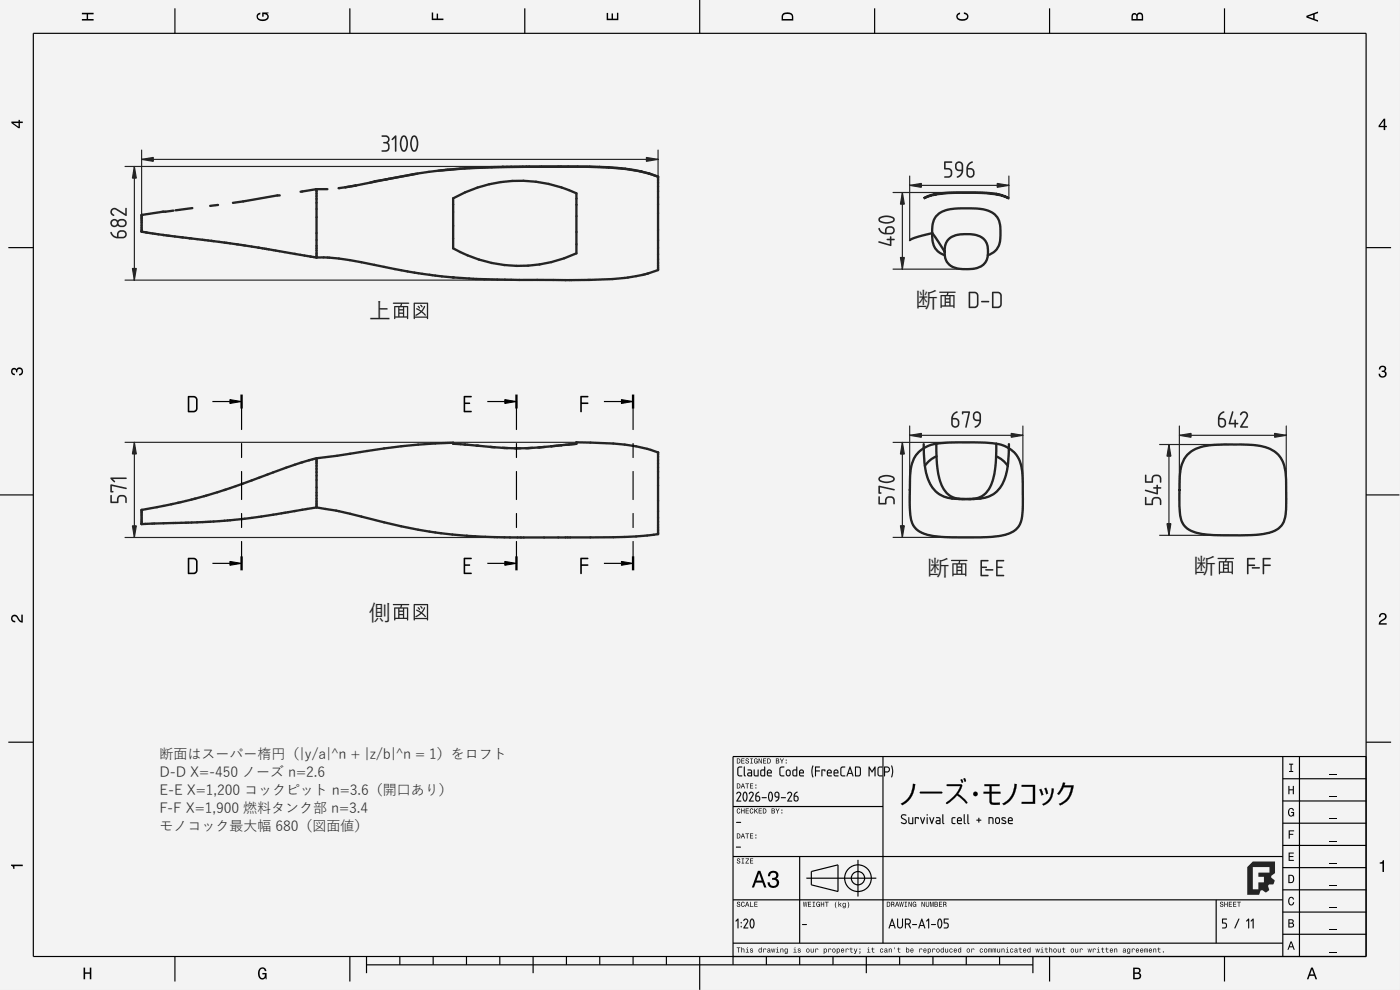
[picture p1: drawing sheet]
<svg xmlns="http://www.w3.org/2000/svg" width="420mm" height="297mm" viewBox="0 0 420 297" stroke-linecap="round" stroke-linejoin="round" font-family="sans-serif">
<defs><g id="words">
<g font-size="6.7" fill="#212529">
<text x="110.7" y="95.8">上</text>
<text x="274.7" y="92.5">断</text>
<text x="278.2" y="172.9">断</text>
<text x="358.2" y="172.3">断</text>
<text x="110.7" y="186.2">側</text>
</g>
<g font-size="4.2" fill="#212529">
<text x="47.9" y="227.6">断⾯はスーパー楕円（|y/a|^n + |z/b|^n = 1）をロフト</text>
<text x="47.9" y="233">D-D X=-450 ノーズ n=2.6</text>
<text x="47.9" y="238.4">E-E X=1,200 コックピット n=3.6（開⼝あり）</text>
<text x="47.9" y="243.8">F-F X=1,900 燃料タンク部 n=3.4</text>
<text x="47.9" y="249.2">モノコック最⼤幅 680（図⾯値）</text>
</g>
</g></defs>
<path d="M0 0h420v297h-420z" fill-rule="evenodd" fill="#f1f3f5"/>
<path d="M0 0h420v297h-420zM0 0v297h420v-297z" fill="#000"/>
<g fill="none" stroke="#000" stroke-width=".35">
<path d="M10 10h400v277h-400zM52.5 2.5v7.5M105 2.5v7.5M157.5 2.5v7.5M210 0v10M262.5 2.5v7.5M315 2.5v7.5M367.5 2.5v7.5M2.5 74.3h7.5M410 74.3h7.5M0 148.5h10M410 148.5h10"/>
<path d="M2.5 222.7h7.5M265 227v56M385 233.7h25M385 227v60M390 227v60M410 222.7h7.5M410 227h-190v62.5M220 257h165M220 242h45M240 257v26M257.5 258v11M385 253.7h25"/>
<path d="M385 247h25M385 240.3h25M220 270h165M242 263.5h21M243.5 261.5l8-2v8l-8-2zM365 270v13M385 273.7h25M385 267h25M385 260.3h25M52.5 287v7.5M105 287v7.5M110 289.5h200"/>
<path d="M110 287v5M120 287v2.5M130 287v2.5M140 287v2.5M150 287v2.5M160 287v5M170 287v2.5M180 287v2.5M190 287v2.5M200 287v2.5M210 287v10M220 283h165"/>
<path d="M230 287v2.5M240 287v2.5M250 287v2.5M260 287v5M270 287v2.5M280 287v2.5M290 287v2.5M300 287v2.5M310 287v5M315 287v7.5M367.5 287v7.5M385 280.3h25"/>
<circle cx="257.5" cy="263.5" r="4"/>
<circle cx="257.5" cy="263.5" r="2"/>
</g>
<g fill="#000">
<path d="M24.6 3.8h3.5v.5h-1.7v1.4h1.7v.5h-3.5v-.5h1.4v-1.4h-1.4z" fill-rule="evenodd"/>
<path d="M77.3 4.2l.8-.4v.5l-.3 .1a.68 .68 0 0 0-.4 .6 .68 .68 0 0 0 .4 .6 1.68 1.68 0 0 0 2.4-.6 .92 .92 0 0 0-1.1-.8v.8h-.4v-1.3h1.9v.3l-.5 .1 .4 .4a1.19 1.19 0 0 1-.9 1.7 1.9 1.9 0 0 1-2.6-1.3z" fill-rule="evenodd"/>
<path d="M129.6 3.8h.4v1.8h1v-1.5h.5v1.5h1.6v.4h-3.5z" fill-rule="evenodd"/>
<path d="M182.1 3.9h.4v1.7h1v-1.6h.5v1.6h1.2v-1.8h.4v2.3h-3.5z" fill-rule="evenodd"/>
<path d="M235 4a2.19 2.19 0 0 0-.4 2.2h3.5v-1.2a1.92 1.92 0 0 0-3.1-1zM235.3 4.4l.4-.2a1.44 1.44 0 0 1 2 .8v.7h-2.7l.1-1z" fill-rule="evenodd"/>
<path d="M287.3 4.2l.8-.4v.4l-.3 .1a.66 .66 0 0 0-.4 .6 .66 .66 0 0 0 .4 .6l.4 .2a1.59 1.59 0 0 0 2-.7 .9 .9 0 0 0-.9-.8v-.5a1.24 1.24 0 0 1 1.3 1.1 1.24 1.24 0 0 1-1 1.4 1.93 1.93 0 0 1-2.6-1.2z" fill-rule="evenodd"/>
<path d="M339.8 4.2l-.2 2h3.5v-1.4a.98 .98 0 0 0-.8-1 .98 .98 0 0 0-1.1 .6 .84 .84 0 0 0-1.4-.2zM340.1 4.5l.4-.1 .4 .1 .1 1.2h-1zM341.6 4.4l.4-.2a.57 .57 0 0 1 .7 .7v.8h-1.3z" fill-rule="evenodd"/>
<path d="M392.1 4.7v.6l3.5 1.2v-.4l-1.1-.4v-1.4l1.1-.4v-.4zM392.6 5l1.5-.5v1z" fill-rule="evenodd"/>
<path d="M3.4 36.5v.4l2.1 1.6h.5v-1.6h.8v-.4h-.8v-.5h-.4v.5zM4 36.9h1.6v1.1z" fill-rule="evenodd"/>
<path d="M415.3 35.6l-1.6 2.1v.5h1.6v.8h.4v-.8h.5v-.4h-.5v-2.2zM415.3 36.2v1.6h-1.1z" fill-rule="evenodd"/>
<path d="M3.6 110.6a.86 .86 0 0 1 1.4 .2 1.12 1.12 0 0 1 1.5-.4 1.12 1.12 0 0 1 .3 1.6l-.5 .6-.6 .1v-.5a.72 .72 0 0 0 .9-.7 .72 .72 0 0 0-.8-.7 .72 .72 0 0 0-.6 .9h-.4a.62 .62 0 0 0-.4-.8 .62 .62 0 0 0-.8 .4 .62 .62 0 0 0 .5 .8h.4l-.1 .5a1.17 1.17 0 0 1-1-.7 1.17 1.17 0 0 1 .2-1.3z" fill-rule="evenodd"/>
<path d="M414.1 110a1.01 1.01 0 0 1 1.5-.2 1.01 1.01 0 0 1 0 1.5 1.12 1.12 0 0 1 .4 1.6 1.12 1.12 0 0 1-1.6 .3l-.6-.6-.1-.5h.5a.72 .72 0 0 0 .6 .9 .72 .72 0 0 0 .8-.8 .72 .72 0 0 0-.9-.6v-.4a.62 .62 0 0 0 .8-.4 .62 .62 0 0 0-.5-.8 .62 .62 0 0 0-.7 .5l-.1 .4h-.4z" fill-rule="evenodd"/>
<path d="M3.6 184.7a1.22 1.22 0 0 1 2 .8l.8 .8v-1.9h.4v2.4a2.76 2.76 0 0 1-2-1.8 .69 .69 0 0 0-1.1 .5 .69 .69 0 0 0 .9 .8v.4a1.18 1.18 0 0 1-1.2-.6 1.18 1.18 0 0 1 .2-1.4z" fill-rule="evenodd"/>
<path d="M414.2 184.2a1.18 1.18 0 0 1 1.9 .3 1.18 1.18 0 0 1-1 1.7l-.8 .8h1.9v.4h-2.4a2.76 2.76 0 0 1 1.8-2 .69 .69 0 0 0-.5-1.1 .69 .69 0 0 0-.8 .9h-.5z" fill-rule="evenodd"/>
<path d="M221.1 227.6v1.5h.5a.77 .77 0 0 0 .6-.8 .77 .77 0 0 0-.6-.7zM221.3 227.8a.58 .58 0 0 1 .7 .5 .58 .58 0 0 1-.7 .6zM222.5 227.6v1.5h.9v-.2h-.7v-.5h.7v-.2h-.7v-.4h.7v-.2zM223.9 227.7a.6 .6 0 0 0 0 .6 .6 .6 0 0 0 .7 .2 .33 .33 0 0 1-.4 .5 .33 .33 0 0 1-.3-.4h-.2a.54 .54 0 0 0 .6 .6 .54 .54 0 0 0 .5-.7 .54 .54 0 0 0-.8-.4 .28 .28 0 0 1 .2-.4 .28 .28 0 0 1 .3 .3h.2v-.2l-.3-.2zM225.2 227.6v.2h.2v1.1h-.2v.2h.7v-.2h-.3v-1.1h.3v-.2zM226.4 227.7a.72 .72 0 0 0-.2 1 .72 .72 0 0 0 1 .3l.2 .1v-.8h-.6v.1h.4l-.2 .5a.52 .52 0 0 1-.6-.6 .52 .52 0 0 1 .7-.4l.3 .1-.3-.4zM227.7 227.6v1.5h.1v-1.3l.6 1.3h.2v-1.5h-.1v1.2l-.6-1.2zM229 227.6v1.5h.9v-.2h-.7v-.5h.7v-.2h-.7v-.4h.7v-.2zM230.3 227.6v1.5h.5a.77 .77 0 0 0 .5-.8 .77 .77 0 0 0-.5-.7zM230.5 227.8a.58 .58 0 0 1 .6 .5 .58 .58 0 0 1-.6 .6zM232.9 227.6v1.5h.5a.42 .42 0 0 0 .5-.3 .42 .42 0 0 0-.3-.5l.2-.2-.1-.4zM233.1 227.8h.3a.23 .23 0 0 1 .2 .2 .23 .23 0 0 1-.3 .2h-.2zM233.1 228.4h.3a.26 .26 0 0 1 .3 .2 .26 .26 0 0 1-.3 .3h-.3zM234.1 227.6l.5 .9v.6h.2v-.6l.5-.9h-.3l-.3 .7-.4-.7zM235.8 228.7v.4h.3v-.4zM235.8 227.9v.3h.3v-.3z" fill-rule="evenodd"/>
<path d="M221.1 235.1v1.5h.5a.77 .77 0 0 0 .6-.8 .77 .77 0 0 0-.6-.7zM221.3 235.3a.58 .58 0 0 1 .7 .5 .58 .58 0 0 1-.7 .6zM222.8 235.1l-.5 1.5h.2l.1-.5h.6l.2 .5h.2l-.5-1.5zM222.9 235.3l.3 .6h-.5zM223.7 235.1v.2h.4v1.3h.2v-1.3h.5v-.2zM225.1 235.1v1.5h.9v-.2h-.7v-.5h.7v-.2h-.7v-.4h.7v-.2zM226.7 236.2v.4h.3v-.4zM226.7 235.4v.3h.3v-.3z" fill-rule="evenodd"/>
<path d="M386.6 235.8h.4v1h1v-1h.3v2.5h-.3v-1.2h-1v1.2h-.4z" fill-rule="evenodd"/>
<path d="M386.9 229.1h1.2v.3h-.5v1.9h.5v.3h-1.2v-.3h.4v-1.9h-.4z" fill-rule="evenodd"/>
<path d="M3.3 259.4h3.5v.5h-2.5v.8h-.3a.77 .77 0 0 0-.7-.9z" fill-rule="evenodd"/>
<path d="M221.3 257.7a.6 .6 0 0 0 0 .6 .6 .6 0 0 0 .7 .3 .33 .33 0 0 1-.4 .4 .33 .33 0 0 1-.3-.4h-.2a.54 .54 0 0 0 .6 .6 .54 .54 0 0 0 .5-.7 .54 .54 0 0 0-.8-.4 .28 .28 0 0 1 .2-.4 .28 .28 0 0 1 .3 .3h.2v-.2l-.3-.2zM222.6 257.6v.2h.2v1.1h-.2v.2h.7v-.2h-.3v-1.1h.3v-.2zM223.8 257.6v.2h.8l-.9 1.3h1.1v-.2h-.9l.9-1.3zM225.1 257.6v1.5h.9v-.2h-.7v-.5h.7v-.2h-.7v-.4h.7v-.2z" fill-rule="evenodd"/>
<path d="M221.1 250.1v1.5h.5a.77 .77 0 0 0 .6-.8 .77 .77 0 0 0-.6-.7zM221.3 250.3a.58 .58 0 0 1 .7 .5 .58 .58 0 0 1-.7 .6zM222.8 250.1l-.5 1.5h.2l.1-.5h.6l.2 .5h.2l-.5-1.5zM222.9 250.3l.3 .6h-.5zM223.7 250.1v.2h.4v1.3h.2v-1.3h.5v-.2zM225.1 250.1v1.5h.9v-.2h-.7v-.5h.7v-.2h-.7v-.4h.7v-.2zM226.7 251.2v.4h.3v-.4zM226.7 250.4v.3h.3v-.3z" fill-rule="evenodd"/>
<path d="M221.3 242.7a.72 .72 0 0 0-.2 1 .72 .72 0 0 0 .9 .3l.2-.5-.4 .4a.56 .56 0 0 1-.5-.6 .56 .56 0 0 1 .6-.5l.3 .2-.4-.4zM222.4 242.6v1.5h.2v-.7h.6v.7h.2v-1.5h-.2v.6h-.6v-.6zM223.8 242.6v1.5h.9v-.2h-.7v-.5h.7v-.2h-.7v-.4h.7v-.2zM225.2 242.7a.72 .72 0 0 0-.2 1 .72 .72 0 0 0 .9 .3l.2-.5-.4 .4a.56 .56 0 0 1-.5-.6 .56 .56 0 0 1 .6-.5l.3 .2-.4-.4zM226.4 242.6v1.5h.2l.2-.8 .5 .8h.2l-.6-.9 .6-.6h-.3l-.6 .7v-.7zM227.7 242.6v1.5h.9v-.2h-.7v-.5h.7v-.2h-.7v-.4h.7v-.2zM228.9 242.6v1.5h.5a.77 .77 0 0 0 .6-.8 .77 .77 0 0 0-.6-.7zM229.1 242.7a.58 .58 0 0 1 .7 .6 .58 .58 0 0 1-.7 .6zM231.6 242.6v1.5h.5a.42 .42 0 0 0 .5-.3 .42 .42 0 0 0-.3-.5l.2-.3-.1-.3zM231.7 242.7h.4a.23 .23 0 0 1 .2 .3 .23 .23 0 0 1-.3 .2h-.3zM231.7 243.4h.4a.26 .26 0 0 1 .3 .2 .26 .26 0 0 1-.3 .3h-.4zM232.7 242.6l.6 .9v.6h.2v-.6l.5-.9h-.3l-.3 .7-.4-.7zM234.5 243.7v.4h.3v-.4zM234.5 242.9v.3h.3v-.3z" fill-rule="evenodd"/>
<path d="M386.7 255.8h1.6v.3h-1.2v.8h1.1v.3h-1.1v.8h1.2v.3h-1.6z" fill-rule="evenodd"/>
<path d="M386.7 249.1h1.7v.3h-1.3v.8h1v.3h-1v1.1h-.4z" fill-rule="evenodd"/>
<path d="M386.8 242.8a.85 .85 0 0 1 .9-.4 .85 .85 0 0 1 .7 .8h-.4l-.3-.5a1.04 1.04 0 0 0-.9 .9 1.04 1.04 0 0 0 .7 1.1l.4-.2 .1-.6h-.5v-.3h.9v1.4l-.3-.4-.4 .4a1.2 1.2 0 0 1-1.1-1.8z" fill-rule="evenodd"/>
<path d="M221.3 270.7a.6 .6 0 0 0 0 .6 .6 .6 0 0 0 .7 .3 .33 .33 0 0 1-.4 .4 .33 .33 0 0 1-.3-.4h-.2a.54 .54 0 0 0 .6 .6 .54 .54 0 0 0 .5-.7 .54 .54 0 0 0-.8-.4 .28 .28 0 0 1 .2-.4 .28 .28 0 0 1 .3 .3h.2v-.2l-.3-.2zM222.6 270.7a.72 .72 0 0 0-.2 1 .72 .72 0 0 0 .9 .3l.2-.5-.4 .4a.56 .56 0 0 1-.5-.6 .56 .56 0 0 1 .6-.5l.3 .2-.4-.4zM224.1 270.6l-.5 1.5h.2l.1-.5h.6l.2 .5h.2l-.5-1.5zM224.2 270.8l.3 .7h-.5zM225.1 270.6v1.5h1v-.2h-.8v-1.3zM226.4 270.6v1.5h.9v-.2h-.7v-.5h.7v-.2h-.7v-.4h.7v-.2z" fill-rule="evenodd"/>
<path d="M227.5 261.3l-1.9 5h.7l.5-1.5h2l.5 1.5h.7l-1.8-5zM227.8 262l.8 2.2h-1.5zM230.9 261.7l-.4 1.2h.6a.88 .88 0 0 1 .5-1.1 .88 .88 0 0 1 1.1 .4 .88 .88 0 0 1-.3 1.2h-.7v.6a1.03 1.03 0 0 1 1.4 .6 1.03 1.03 0 0 1-.7 1.3 1.03 1.03 0 0 1-1.3-.7l-.1-.5h-.7a1.68 1.68 0 0 0 2.2 1.7 1.68 1.68 0 0 0 .9-2.6l-.4-.2a1.29 1.29 0 0 0 .5-1.6 1.29 1.29 0 0 0-1.5-.7z" fill-rule="evenodd"/>
<path d="M241 270.6l.2 1.5h.2l.2-1.3 .3 1.3h.1l.3-1.5h-.2l-.2 1.2-.2-1.2h-.2l-.2 1.2-.2-1.2zM242.5 270.6v1.5h.9v-.2h-.7v-.5h.7v-.2h-.7v-.4h.7v-.2zM243.9 270.6v.2h.2v1.1h-.2v.2h.7v-.2h-.3v-1.1h.3v-.2zM245.1 270.7a.72 .72 0 0 0-.2 1 .72 .72 0 0 0 1 .3l.2 .1v-.8h-.6v.1h.4l-.2 .5a.52 .52 0 0 1-.6-.6 .52 .52 0 0 1 .7-.4l.3 .1-.3-.4zM246.3 270.6v1.5h.2v-.7h.6v.7h.2v-1.5h-.2v.6h-.6v-.6zM247.6 270.6v.2h.4v1.3h.2v-1.3h.5v-.2zM250.9 270.5a1.35 1.35 0 0 0 .1 2 1.84 1.84 0 0 1 0-2zM251.6 270.5v1.6h.2l.2-.6 .4 .6h.2l-.5-.8 .5-.4-.8 .5v-.9zM253 271a.55 .55 0 0 0-.2 .8 .55 .55 0 0 0 .8 .1 .41 .41 0 0 1-.2 .4 .41 .41 0 0 1-.5-.1 .47 .47 0 0 0 .5 .3 .47 .47 0 0 0 .4-.5v-1.1l-.2 .2-.3-.2zM253.1 271.2l.1-.1a.39 .39 0 0 1 .4 .4 .39 .39 0 0 1-.5 .3zM254.4 270.5a1.85 1.85 0 0 1 0 2 1.22 1.22 0 0 0 0-2z" fill-rule="evenodd"/>
<path d="M266.1 270.6v1.5h.5a.77 .77 0 0 0 .6-.8 .77 .77 0 0 0-.6-.7zM266.3 270.8a.58 .58 0 0 1 .7 .5 .58 .58 0 0 1-.7 .6zM267.5 270.6v1.5h.2v-.7a.45 .45 0 0 1 .5 .2 .45 .45 0 0 1 0 .5l.3-.1-.3-.7a.42 .42 0 0 0 .2-.4 .42 .42 0 0 0-.4-.3zM267.7 270.8h.2a.26 .26 0 0 1 .3 .2 .26 .26 0 0 1-.3 .3h-.2zM269.1 270.6l-.5 1.5h.2l.1-.5h.6l.2 .5h.2l-.5-1.5zM269.2 270.8l.3 .6h-.5zM269.9 270.6l.2 1.5h.2l.2-1.3 .3 1.3h.1l.3-1.5h-.2l-.1 1.2-.3-1.2h-.1l-.3 1.2-.1-1.2zM271.5 270.6v.2h.2v1.1h-.2v.2h.7v-.2h-.3v-1.1h.3v-.2zM272.7 270.6v1.5h.1v-1.3l.6 1.3h.2v-1.5h-.1v1.2l-.6-1.2zM274 270.7a.72 .72 0 0 0-.2 1 .72 .72 0 0 0 1 .3l.2 .1v-.8h-.6v.1h.4l-.2 .5a.52 .52 0 0 1-.6-.6 .52 .52 0 0 1 .7-.4l.3 .1-.3-.4zM276.6 270.6v1.5h.1v-1.3l.6 1.3h.2v-1.5h-.1v1.2l-.6-1.2zM277.8 270.6v.9a.52 .52 0 0 0 .6 .6 .52 .52 0 0 0 .5-.6v-.9h-.2v.9a.33 .33 0 0 1-.3 .4 .33 .33 0 0 1-.4-.4v-.9zM279.1 270.6v1.5h.2v-1.4l.3 1.4h.1l.3-1.4v1.4h.2v-1.5h-.3l-.2 1.3-.3-1.3zM280.5 270.6v1.5h.5a.42 .42 0 0 0 .5-.3 .42 .42 0 0 0-.3-.5l.2-.2-.1-.4zM280.7 270.8h.3a.23 .23 0 0 1 .2 .2 .23 .23 0 0 1-.3 .2h-.2zM280.7 271.4h.3a.26 .26 0 0 1 .3 .2 .26 .26 0 0 1-.3 .3h-.3zM281.8 270.6v1.5h1v-.2h-.8v-.5h.7v-.2h-.7v-.4h.7v-.2zM283.1 270.6v1.5h.2v-.7a.45 .45 0 0 1 .5 .2 .45 .45 0 0 1 .1 .5l.2-.1-.3-.7a.42 .42 0 0 0 .2-.4 .42 .42 0 0 0-.4-.3zM283.3 270.8h.2a.26 .26 0 0 1 .3 .2 .26 .26 0 0 1-.3 .3h-.2z" fill-rule="evenodd"/>
<path d="M366.3 270.7a.6 .6 0 0 0 0 .6 .6 .6 0 0 0 .7 .3 .33 .33 0 0 1-.4 .4 .33 .33 0 0 1-.3-.4h-.2a.54 .54 0 0 0 .6 .6 .54 .54 0 0 0 .5-.7 .54 .54 0 0 0-.8-.4 .28 .28 0 0 1 .2-.4 .28 .28 0 0 1 .3 .3h.2v-.2l-.3-.2zM367.4 270.6v1.5h.2v-.7h.6v.7h.2v-1.5h-.2v.6h-.6v-.6zM368.8 270.6v1.5h.9v-.2h-.7v-.5h.7v-.2h-.7v-.4h.7v-.2zM370.1 270.6v1.5h.9v-.2h-.7v-.5h.7v-.2h-.7v-.4h.7v-.2zM371.3 270.6v.2h.4v1.3h.2v-1.3h.5v-.2z" fill-rule="evenodd"/>
<path d="M386.7 262.5v2.5h.8a1.28 1.28 0 0 0 1-1.3 1.28 1.28 0 0 0-1-1.2zM387 262.8a.96 .96 0 0 1 1.1 .9 .96 .96 0 0 1-1.1 1z" fill-rule="evenodd"/>
<path d="M386.7 275.8v2.5h.9a.7 .7 0 0 0 .8-.5 .7 .7 0 0 0-.5-.8l.4-.6a.62 .62 0 0 0-.8-.6zM387 276.1h.5a.38 .38 0 0 1 .4 .4 .38 .38 0 0 1-.4 .3h-.5zM387 277.1h.5a.44 .44 0 0 1 .5 .5 .44 .44 0 0 1-.4 .4h-.6z" fill-rule="evenodd"/>
<path d="M386.8 269.4a.85 .85 0 0 1 1-.3 .85 .85 0 0 1 .6 .8h-.4l-.3-.5a1.05 1.05 0 0 0-.8 .9 1.05 1.05 0 0 0 .6 1.1l.4-.2 .2-.5h.3a.89 .89 0 0 1-.7 1 .89 .89 0 0 1-1-.8z" fill-rule="evenodd"/>
<path d="M414.1 258.8a.77 .77 0 0 0 .9-.7h.4v3.5h-.5v-2.5h-.8z" fill-rule="evenodd"/>
<path d="M25.1 290.3h.4v1.4h1.5v-1.4h.4v3.5h-.4v-1.6h-1.5v1.6h-.4z" fill-rule="evenodd"/>
<path d="M77.8 290.7a1.19 1.19 0 0 1 1.3-.4 1.19 1.19 0 0 1 .9 1.1h-.5l-.1-.3a.68 .68 0 0 0-.6-.5 .68 .68 0 0 0-.7 .4 1.68 1.68 0 0 0 .6 2.5 .92 .92 0 0 0 .8-1.1h-.8v-.5h1.3v1.9h-.2l-.1-.5-.4 .5a1.19 1.19 0 0 1-1.8-1v-1.5z" fill-rule="evenodd"/>
<path d="M221.1 284.3v.2h.4v1.3h.2v-1.3h.5v-.2zM222.5 284.2v1.6h.2v-.8l.3-.3 .2 .2v.9h.2v-.8a.38 .38 0 0 0-.3-.4 .38 .38 0 0 0-.4 .2v-.6zM223.9 284.7l.3 .1v.8l-.4 .2h1l-.4-.2v-.9zM224.2 284.2l.2 .2zM225.2 284.7v.4l.6 .3a.26 .26 0 0 1-.2 .3 .26 .26 0 0 1-.3-.3h-.2a.42 .42 0 0 0 .6 .4 .42 .42 0 0 0 .1-.7l-.5-.2 .2-.2 .5 .2-.1-.2zM227.8 284.7a.54 .54 0 0 0-.2 .8 .54 .54 0 0 0 .8 .1l.2 .2v-1.6h-.2v.6l-.3-.2zM227.9 284.9l.1-.1a.39 .39 0 0 1 .4 .4 .39 .39 0 0 1-.5 .3zM229.1 284.6v1.2h.2v-1l.7 .2a.38 .38 0 0 0-.3-.4 .38 .38 0 0 0-.5 .2zM230.4 284.7l-.1 .3 .5-.2 .1 .3a.42 .42 0 0 0-.6 .1 .42 .42 0 0 0 .3 .6l.7-.2-.2-.9zM230.5 285.4a.25 .25 0 0 1 .5 0 .25 .25 0 0 1-.5 0zM231.4 284.6l.3 1.2h.2l.2-1 .1 1h.2l.3-1.2h-.2l-.2 1-.2-1h-.1l-.2 1-.2-1zM233 284.7l.3 .1v.8l-.4 .2h1l-.4-.2v-.9zM233.3 284.2l.2 .2zM234.2 284.6v1.2h.2v-.8l.3-.3 .2 .2v.9h.2v-.8a.38 .38 0 0 0-.3-.4 .38 .38 0 0 0-.4 .2zM235.6 284.7a.55 .55 0 0 0-.2 .8 .55 .55 0 0 0 .8 .1 .41 .41 0 0 1-.2 .5 .41 .41 0 0 1-.5-.2 .47 .47 0 0 0 .5 .3 .47 .47 0 0 0 .4-.5v-1.1l-.2 .2-.3-.2zM235.7 284.9l.1-.1a.39 .39 0 0 1 .4 .4 .39 .39 0 0 1-.5 .3zM238.2 284.7l.3 .1v.8l-.4 .2h1l-.4-.2v-.9zM238.5 284.2l.2 .2zM239.5 284.7v.4l.6 .3a.26 .26 0 0 1-.2 .3 .26 .26 0 0 1-.3-.3h-.2a.42 .42 0 0 0 .6 .4 .42 .42 0 0 0 .1-.7l-.5-.2 .3-.2 .4 .2-.1-.2zM242 285.2a.57 .57 0 0 0 1.1 0 .57 .57 0 0 0-1.1 0zM242.2 284.9l.1-.1a.4 .4 0 0 1 .5 .4 .4 .4 0 0 1-.6 .3zM243.3 284.6v.8a.38 .38 0 0 0 .3 .4 .38 .38 0 0 0 .4-.2l.2 .2v-1.2h-.2v.8l-.3 .2-.2-.1v-.9zM244.7 284.6v1.2h.2l.1-1 .6 .2a.38 .38 0 0 0-.3-.4 .38 .38 0 0 0-.4 .2zM247.2 284.6v1.6h.2l.1-.5a.53 .53 0 0 0 .7-.5 .53 .53 0 0 0-.8-.4zM247.5 284.9l.1-.1a.39 .39 0 0 1 .4 .4 .39 .39 0 0 1-.5 .3zM248.6 284.6v1.2h.2l.1-1 .6 .2a.38 .38 0 0 0-.3-.4 .38 .38 0 0 0-.4 .2zM249.8 285.2a.57 .57 0 0 0 1.1 0 .57 .57 0 0 0-1.1 0zM250 284.9l.1-.1a.4 .4 0 0 1 .5 .4 .4 .4 0 0 1-.6 .3zM251.1 284.6v1.6h.2l.1-.5a.53 .53 0 0 0 .7-.5 .53 .53 0 0 0-.8-.4zM251.4 284.9l.1-.1a.39 .39 0 0 1 .4 .4 .39 .39 0 0 1-.5 .3zM252.5 284.7a.57 .57 0 0 0-.1 .9 .57 .57 0 0 0 .9 0v-.2l-.5 .2-.2-.3h.7l-.1-.6-.3-.1zM252.7 284.8h.3l.2 .3h-.6zM253.8 284.6v1.2h.2l.1-1 .6 .2a.38 .38 0 0 0-.3-.4 .38 .38 0 0 0-.4 .2zM255.3 284.3v.4l-.4 .1h.4l.1 .9 .5 .1-.4-.4v-.6h.4v-.1h-.4v-.4zM256.2 284.6l.5 1.2-.4 .4h.3l.7-1.6h-.2l-.3 1-.4-1zM257.9 284.6v.3h.3v-.3zM257.9 285.5l.2 .3-.2 .4 .3-.4v-.3zM260.3 284.7l.3 .1v.8l-.4 .2h1l-.4-.2v-.9zM260.6 284.2l.2 .2zM261.8 284.3v.4l-.3 .1h.3l.1 .9 .5 .1-.4-.4v-.6h.4v-.1h-.4v-.4zM264.2 284.7a.57 .57 0 0 0 0 .9 .57 .57 0 0 0 .8 0l-.1-.2a.32 .32 0 0 1-.5 0 .32 .32 0 0 1 0-.4 .32 .32 0 0 1 .5 0h.2l-.3-.4zM265.6 284.7l-.2 .3 .6-.2 .1 .3a.42 .42 0 0 0-.7 .1 .42 .42 0 0 0 .3 .6l.7-.2-.2-.9zM265.6 285.4a.25 .25 0 0 1 .5 0 .25 .25 0 0 1-.5 0zM266.7 284.6v1.2h.2v-.8l.3-.3 .2 .2v.9h.2v-.8a.38 .38 0 0 0-.2-.4 .38 .38 0 0 0-.5 .2zM268.4 284.2l.2 .6zM269.6 284.3v.4l-.3 .1h.3l.1 .9 .5 .1-.4-.4v-.6h.4v-.1h-.4v-.4zM271.9 284.2v1.6l.2-.2a.5 .5 0 0 0 .8-.4 .5 .5 0 0 0-.8-.4v-.6zM272.2 284.9l.1-.1a.39 .39 0 0 1 .4 .4 .39 .39 0 0 1-.5 .3zM273.3 284.7a.57 .57 0 0 0-.1 .9 .57 .57 0 0 0 .9 0v-.2l-.5 .2-.2-.3h.8l-.2-.6-.3-.1zM273.5 284.8h.3l.2 .3h-.6zM275.9 284.6v1.2h.2l.1-1 .6 .2a.38 .38 0 0 0-.3-.4 .38 .38 0 0 0-.4 .2zM277.2 284.7a.57 .57 0 0 0 0 .9 .57 .57 0 0 0 .8 0l.1-.2-.6 .2-.2-.3h.8l-.2-.6-.3-.1zM277.4 284.8h.3l.2 .3h-.6zM278.4 284.6v1.6h.2l.1-.5a.53 .53 0 0 0 .8-.5 .53 .53 0 0 0-.9-.4zM278.7 284.9l.1-.1a.39 .39 0 0 1 .4 .4 .39 .39 0 0 1-.5 .3zM279.8 284.6v1.2h.2l.1-1 .6 .2a.38 .38 0 0 0-.3-.4 .38 .38 0 0 0-.4 .2zM281 285.2a.57 .57 0 0 0 1.1 0 .57 .57 0 0 0-1.1 0zM281.3 284.9l.1-.1a.4 .4 0 0 1 .4 .4 .4 .4 0 0 1-.5 .3zM282.4 284.7a.54 .54 0 0 0-.1 .8 .54 .54 0 0 0 .8 .1l.1 .2v-1.6h-.1v.6l-.4-.2zM282.6 284.9v-.1a.39 .39 0 0 1 .5 .4 .39 .39 0 0 1-.5 .3zM283.6 284.6v.8a.38 .38 0 0 0 .3 .4 .38 .38 0 0 0 .5-.2l.1 .2v-1.2h-.1l-.1 .8-.3 .2-.2-.1v-.9zM285 284.7a.57 .57 0 0 0 0 .9 .57 .57 0 0 0 .8 0l-.1-.2a.32 .32 0 0 1-.5 0 .32 .32 0 0 1 0-.4 .32 .32 0 0 1 .5 0h.2l-.3-.4zM286.3 284.7a.57 .57 0 0 0 0 .9 .57 .57 0 0 0 .8 0l.1-.2-.6 .2-.2-.3h.8l-.2-.6-.3-.1zM286.5 284.8h.3l.2 .3h-.6zM287.6 284.7a.54 .54 0 0 0-.1 .8 .54 .54 0 0 0 .8 .1l.2 .2v-1.6h-.2v.6l-.4-.2zM287.8 284.9v-.1a.39 .39 0 0 1 .5 .4 .39 .39 0 0 1-.5 .3zM290.1 285.2a.57 .57 0 0 0 1.1 0 .57 .57 0 0 0-1.1 0zM290.4 284.9l.1-.1a.4 .4 0 0 1 .4 .4 .4 .4 0 0 1-.5 .3zM291.5 284.6v1.2h.2l.1-1 .6 .2a.38 .38 0 0 0-.3-.4 .38 .38 0 0 0-.4 .2zM294.2 284.7a.57 .57 0 0 0-.1 .9 .57 .57 0 0 0 .8 0l-.1-.2a.32 .32 0 0 1-.5 0 .32 .32 0 0 1 0-.4 .32 .32 0 0 1 .5 0h.2l-.3-.4zM295.3 285.2a.57 .57 0 0 0 1.1 0 .57 .57 0 0 0-1.1 0zM295.6 284.9l.1-.1a.4 .4 0 0 1 .4 .4 .4 .4 0 0 1-.5 .3zM296.6 284.6v1.2h.2l.1-1.1 .1 1.1h.2l.2-1.1 .1 1.1h.1l-.1-1.2zM297.9 284.6v1.2h.2l.1-1.1 .1 1.1h.2l.2-1.1 .1 1.1h.1l-.1-1.2zM299.3 284.6v.8a.38 .38 0 0 0 .2 .4 .38 .38 0 0 0 .5-.2l.2 .2v-1.2h-.2l-.1 .8-.2 .2-.2-.1-.1-.9zM300.6 284.6v1.2h.2v-.8l.3-.3 .2 .2v.9h.2v-.8a.38 .38 0 0 0-.3-.4 .38 .38 0 0 0-.5 .2zM302 284.7l.3 .1v.8l-.4 .2h.9l-.4-.2v-.9zM302.3 284.2l.2 .2zM303.3 284.7a.57 .57 0 0 0-.1 .9 .57 .57 0 0 0 .9 0l-.2-.2a.32 .32 0 0 1-.5 0 .32 .32 0 0 1 0-.4 .32 .32 0 0 1 .5 0h.2l-.3-.4zM304.6 284.7l-.1 .3 .2-.2a.23 .23 0 0 1 .3-.1 .23 .23 0 0 1 .1 .4 .42 .42 0 0 0-.6 .1 .42 .42 0 0 0 .3 .6l.6-.2-.2-.9zM304.6 285.4a.25 .25 0 0 1 .5 0 .25 .25 0 0 1-.5 0zM306 284.3v.4l-.3 .1h.3l.1 .9 .5 .1-.4-.4v-.6h.4v-.1h-.4v-.4zM307.2 284.7a.57 .57 0 0 0-.1 .9 .57 .57 0 0 0 .8 0l.1-.2-.6 .2-.2-.3h.8l-.1-.6-.4-.1zM307.3 284.8h.3l.2 .3h-.6zM308.4 284.7a.54 .54 0 0 0-.1 .8 .54 .54 0 0 0 .8 .1l.2 .2v-1.6h-.2v.6l-.4-.2zM308.6 284.9l.1-.1a.39 .39 0 0 1 .4 .4 .39 .39 0 0 1-.5 .3zM310.8 284.6l.3 1.2h.1l.2-1 .2 1h.2l.3-1.2h-.2l-.2 1-.2-1h-.2l-.1 1-.2-1zM312.4 284.7l.3 .1v.8l-.4 .2h.9l-.3-.2v-.9zM312.7 284.2l.2 .2zM313.8 284.3v.4l-.3 .1h.3l.1 .9 .6 .1-.5-.4v-.6h.5v-.1h-.5v-.4zM314.9 284.2v1.6h.2v-.8l.3-.3 .2 .2v.9h.2v-.8a.38 .38 0 0 0-.3-.4 .38 .38 0 0 0-.4 .2v-.6zM316.1 285.2a.6 .6 0 0 0 1.2 0 .6 .6 0 0 0-1.2 0zM316.4 284.9l.1-.1a.4 .4 0 0 1 .4 .4 .4 .4 0 0 1-.5 .3zM317.5 284.6v.8a.38 .38 0 0 0 .2 .4 .38 .38 0 0 0 .5-.2l.2 .2v-1.2h-.2v.8l-.3 .2-.2-.1v-.9zM319 284.3v.4l-.3 .1h.3l.1 .9 .6 .1-.5-.4v-.6h.5v-.1h-.5v-.4zM321.3 285.2a.6 .6 0 0 0 1.2 0 .6 .6 0 0 0-1.2 0zM321.6 284.9l.1-.1a.4 .4 0 0 1 .4 .4 .4 .4 0 0 1-.5 .3zM322.7 284.6v.8a.38 .38 0 0 0 .2 .4 .38 .38 0 0 0 .5-.2l.2 .2v-1.2h-.2v.8l-.3 .2-.2-.1v-.9zM324.1 284.6v1.2h.1l.1-1 .7 .2a.38 .38 0 0 0-.3-.4 .38 .38 0 0 0-.5 .2zM326.4 284.6l.3 1.2h.2l.1-1 .2 1h.2l.3-1.2h-.2l-.2 1-.2-1h-.2l-.1 1-.2-1zM328 284.6v1.2h.1l.1-1 .7 .2a.38 .38 0 0 0-.3-.4 .38 .38 0 0 0-.5 .2zM329.3 284.7l.3 .1v.8l-.4 .2h1l-.4-.2v-.9zM329.6 284.2l.2 .2zM330.7 284.3v.4l-.3 .1h.3l.1 .9 .6 .1-.5-.4v-.6h.5v-.1h-.5v-.4zM332 284.3v.4l-.3 .1h.3l.1 .9 .6 .1-.5-.4v-.6h.5v-.1h-.5v-.4zM333.2 284.7a.57 .57 0 0 0-.1 .9 .57 .57 0 0 0 .8 0l.1-.2-.6 .2-.1-.3h.7l-.1-.6-.4-.1zM333.3 284.8h.4l.1 .3h-.5zM334.4 284.6v1.2h.2v-.8l.3-.3 .2 .2v.9h.2v-.8a.38 .38 0 0 0-.3-.4 .38 .38 0 0 0-.4 .2zM337.1 284.7l-.1 .3 .2-.2a.23 .23 0 0 1 .4-.1 .23 .23 0 0 1 0 .4 .42 .42 0 0 0-.6 .1 .42 .42 0 0 0 .3 .6l.7-.2-.3-.9zM337.2 285.4a.25 .25 0 0 1 .5 0 .25 .25 0 0 1-.5 0zM338.3 284.7a.55 .55 0 0 0-.1 .8 .55 .55 0 0 0 .8 .1 .41 .41 0 0 1-.2 .5 .41 .41 0 0 1-.5-.2 .47 .47 0 0 0 .5 .3 .47 .47 0 0 0 .4-.5v-1.1l-.2 .2-.3-.2zM338.5 284.9l.1-.1a.39 .39 0 0 1 .4 .4 .39 .39 0 0 1-.5 .3zM339.7 284.6v1.2h.2v-1l.7 .2a.38 .38 0 0 0-.3-.4 .38 .38 0 0 0-.5 .2zM341 284.7a.57 .57 0 0 0-.1 .9 .57 .57 0 0 0 .8 0l.1-.2-.6 .2-.1-.3h.7l-.1-.6-.4-.1zM341.1 284.8h.4l.1 .3h-.5zM342.3 284.7a.57 .57 0 0 0-.1 .9 .57 .57 0 0 0 .8 0l.1-.2-.6 .2-.1-.3h.7l-.1-.6-.4-.1zM342.4 284.8h.4l.1 .3h-.5zM343.4 284.6v1.2h.2l.2-1.1 .1 1.1h.1l.2-1.1 .1 1.1h.2l-.1-1.2zM344.9 284.7a.57 .57 0 0 0-.1 .9 .57 .57 0 0 0 .8 0l.1-.2-.6 .2-.1-.3h.7l-.1-.6-.4-.1zM345 284.8h.4l.1 .3h-.5zM346.1 284.6v1.2h.2v-.8l.3-.3 .2 .2v.9h.2v-.8a.38 .38 0 0 0-.3-.4 .38 .38 0 0 0-.4 .2zM347.7 284.3v.4l-.4 .1h.4v.9l.6 .1-.5-.4v-.6h.5v-.1h-.5v-.4zM349 285.5v.3h.3v-.3z" fill-rule="evenodd"/>
<path d="M340.1 290.3v3.5h1.3a.98 .98 0 0 0 1.1-.7 .98 .98 0 0 0-.6-1.2 .86 .86 0 0 0 .4-1 .86 .86 0 0 0-1-.6zM340.5 290.7h.8a.53 .53 0 0 1 .6 .6 .53 .53 0 0 1-.7 .5h-.7zM340.5 292.2h.8a.61 .61 0 0 1 .7 .6 .61 .61 0 0 1-.7 .6h-.8z" fill-rule="evenodd"/>
<path d="M387.3 282.5l-.9 2.5h.3l.3-.8h1l.2 .8h.4l-.9-2.5zM387.5 282.8l.4 1.1h-.8z" fill-rule="evenodd"/>
<path d="M393.5 290.3l-1.3 3.5h.5l.3-1h1.4l.4 1h.5l-1.3-3.5zM393.7 290.8l.6 1.6h-1.1z" fill-rule="evenodd"/>
</g>
<path d="M398.9 239h2.2M398.9 232.4h2.2M398.9 259h2.2M398.9 252.4h2.2M398.9 245.7h2.2M398.9 279h2.2M398.9 272.4h2.2M398.9 265.7h2.2M398.9 285.7h2.2" fill="none" stroke="#000" stroke-width=".3"/>
<path d="M374.3 260.2v8.3h3.4l.7-1.3 .4-.1 1.1 .7 .9-.6-.2-1.5 .3-.3 1.2-.1 .4-1-.1-.3-.9-.7v-.3l1.1-1 .1-3.5h-6.7zM376 260.2h5v1.6h-3.3v1.3h1.6v1.6h-1.6v2.1h-1.7z" fill-rule="evenodd" fill="#212529"/>
<g fill="#000">
<path d="M220.9 254.1l1.4 .1-1.3 .1zM221 246.7l1.4 .1-1.3 .1zM240.7 277.3l1.5 .1-1.4 .1z"/>
<path d="M221.2 237.8a.74 .74 0 0 1 1-.1 .74 .74 0 0 1 .1 1l-.9 1.5h.9l.1 .3h-1.4l1.1-1.9a.51 .51 0 0 0-.3-.8 .51 .51 0 0 0-.7 .5l-.1-.2zM223.5 237.9l-.4 1.1a.98 .98 0 0 0 .6 1.2l.3-1.2a.95 .95 0 0 0-.5-1.1zM223.3 237.7a.77 .77 0 0 1 .8 .1 .77 .77 0 0 1 .2 .9v.3a1.17 1.17 0 0 1-.9 1.5l-.3-.5-.2-.8zM224.9 237.8a.74 .74 0 0 1 1-.1 .74 .74 0 0 1 .2 1l-1 1.5h1l.1 .3h-1.4l1-1.9a.51 .51 0 0 0-.2-.8 .51 .51 0 0 0-.7 .5l-.2-.2zM227 238l.6-.4 .2 .2a.9 .9 0 0 0-.7 .9 .85 .85 0 0 1 1.1 .4 .85 .85 0 0 1-.4 1.2 .85 .85 0 0 1-1.1-.3v-.2a2.08 2.08 0 0 1 .3-1.8zM227 239v.8a.45 .45 0 0 0 .4 .4 .45 .45 0 0 0 .5-.4l-.2-.6zM228.7 239.2l1.4 .1-1.3 .2zM231.1 237.9l-.3 1.1a.98 .98 0 0 0 .6 1.2l.3-1.2a.95 .95 0 0 0-.6-1.1zM230.9 237.7a.77 .77 0 0 1 .9 .1 .77 .77 0 0 1 .1 .9l.1 .3a1.17 1.17 0 0 1-.9 1.5l-.4-.5-.2-.8zM232.6 237.8a.79 .79 0 0 1 1-.1 .79 .79 0 0 1 .3 1 1.39 1.39 0 0 1-1.1 1.8l.8-1.2a.93 .93 0 0 1-1.1-.3 .93 .93 0 0 1 .1-1.2zM232.8 238a.63 .63 0 0 0 0 .8 .63 .63 0 0 0 .8 .1l-.1-.9zM234.4 239.2l1.4 .1-1.3 .2zM236.5 237.8a.74 .74 0 0 1 1-.1 .74 .74 0 0 1 .1 1l-.9 1.5h.9l.1 .3h-1.4l1-1.9a.51 .51 0 0 0-.2-.8 .51 .51 0 0 0-.7 .5l-.1-.2zM238.5 238l.7-.4 .1 .2a.9 .9 0 0 0-.7 .9 .85 .85 0 0 1 1.1 .4 .85 .85 0 0 1-.4 1.2 .85 .85 0 0 1-1.1-.3v-.2a2.08 2.08 0 0 1 .3-1.8zM238.5 239v.8a.45 .45 0 0 0 .4 .4 .45 .45 0 0 0 .5-.4l-.2-.6z"/>
<path d="M221.2 237.7l.7-.1 .5 .4v.6l-1 1.6 1.1 .2-1.5 .1 1-1.9a.49 .49 0 0 0-.2-.8 .49 .49 0 0 0-.7 .5l-.1-.2zM221.2 237.8l-.2 .4 .7-.4 .5 .5-1.2 2.2h1.4l-.1-.3h-1l1-1.5a.72 .72 0 0 0-.1-1 .72 .72 0 0 0-1 .1zM223.5 237.9l-.3 1.1a.98 .98 0 0 0 .5 1.2l.3-1.5-.2-.8zM223.5 237.8a1.39 1.39 0 0 1 .5 1.8l-.3 .6h-.3l-.3-1.2zM223.3 237.6l.3-.1 .4 .2 .3 1.7a.74 .74 0 0 1-.2 .9 .74 .74 0 0 1-.9 0l-.4-1.3zM223.3 237.7l-.4 1.3a1.15 1.15 0 0 0 .9 1.5l.3-.5 .2-1a1.12 1.12 0 0 0-.9-1.4zM224.9 237.7l.8-.1 .5 .4v.6l-1.1 1.6 1.1 .2-1.4 .1 1-1.9a.49 .49 0 0 0-.3-.8 .49 .49 0 0 0-.6 .5l-.2-.2zM225 237.8l-.2 .4 .7-.4 .4 .5-1.1 2.2h1.4l-.1-.3h-1l1-1.5a.72 .72 0 0 0-.2-1 .72 .72 0 0 0-.9 .1zM227 237.9l.8-.3-.8 1.1 1 .3a1.15 1.15 0 0 1-.1 1.3l-.7 .2-.5-.7a2.1 2.1 0 0 1 .3-1.9zM227 238a2.16 2.16 0 0 0-.3 2 .85 .85 0 0 0 1.2 .2 .85 .85 0 0 0 .2-1.2 .85 .85 0 0 0-1.1-.2l.1-.5 .7-.7zM227 239l.1 1.1h.6a.67 .67 0 0 0-.3-1.1zM226.9 239l.8 .2a.58 .58 0 0 1 .2 .7 .58 .58 0 0 1-.8 .2zM228.6 239.2h1.3l.2 .1-1.3 .2zM228.7 239.2l.1 .2 1.3-.1zM231.1 237.9l-.3 1.1a.98 .98 0 0 0 .5 1.2l.4-1.5-.3-.8zM231.1 237.8a1.39 1.39 0 0 1 .5 1.8l-.2 .6h-.3l-.3-1.2zM230.9 237.6l.3-.1 .5 .2 .2 1.7a.74 .74 0 0 1-.2 .9 .74 .74 0 0 1-.9 0l-.3-1.3zM230.9 237.7l-.4 1.3a1.15 1.15 0 0 0 .9 1.5l.4-.5 .2-1a1.12 1.12 0 0 0-.9-1.4zM232.6 237.8l.8-.2 .4 .3 .1 .5a1.64 1.64 0 0 1-1 2.1l-.2-.2 .5-.3 .4-.7a.94 .94 0 0 1-1.1-.3 .94 .94 0 0 1 .1-1.2zM232.6 237.8v1.2l.4 .3h.6l-.2 .5-.6 .6 .6-.2 .5-.8a1.52 1.52 0 0 0-.5-1.8zM232.8 238a.67 .67 0 0 0 0 .8 .67 .67 0 0 0 .8 .2l-.1-1zM232.8 237.9l.4-.1a.95 .95 0 0 1 .4 1.2l-.9-.2zM234.4 239.2h1.3l.2 .1-1.4 .2zM234.4 239.2l.1 .2 1.3-.1zM236.5 237.7l.7-.1 .5 .4v.6l-1 1.6 1 .2-1.4 .1 1-1.9a.49 .49 0 0 0-.3-.8 .49 .49 0 0 0-.6 .5l-.2-.2zM236.5 237.8l-.2 .4 .7-.4 .5 .5-1.2 2.2h1.4l-.1-.3h-1l1-1.5a.72 .72 0 0 0-.2-1 .72 .72 0 0 0-.9 .1zM238.5 237.9l.8-.3-.8 1.1 1 .3a1.15 1.15 0 0 1-.1 1.3l-.7 .2-.5-.7a2.1 2.1 0 0 1 .3-1.9zM238.5 238a2.16 2.16 0 0 0-.3 2 .85 .85 0 0 0 1.2 .2 .85 .85 0 0 0 .2-1.2 .85 .85 0 0 0-1.1-.2l.1-.5 .7-.7zM238.5 239l.1 1.1h.7a.67 .67 0 0 0-.4-1.1zM238.5 239l.7 .2a.58 .58 0 0 1 .2 .7 .58 .58 0 0 1-.8 .2z"/>
<path d="M221.5 230.2l1.2-.2v.2l-.9 .1-.2 .3v1.6l.2 .4 .8 .1 .1 .2h-.9l-.5-.3v-1.9zM223.3 230l.2 .2v2.2l.3 .4-.1 .1-.5-.4zM224.6 232.1l.1 .5 .7 .1v-.7zM224.4 230.9h.9l.4 .5v1.5h-.9a.59 .59 0 0 1-.6-.6 .59 .59 0 0 1 .6-.5h.6v-.5l-1-.2zM226.2 230.9l.3 .2v1.4l.3 .2h.6v-1.7l.1-.1 .2 .1-.1 1.9h-.8a.88 .88 0 0 1-.6-1.3zM228.6 231.2l-.1 .1a.82 .82 0 0 0 .5 1.4h.3v-1.5zM228.3 231.1l1-.2v-.8l.3-.1v2.9h-1l-.4-.2zM230.5 231.3v.5h.8l-.2-.6zM230.4 231.1a.74 .74 0 0 1 1 0 .74 .74 0 0 1 .1 .9h-1.1l.2 .6 1 .2-.9 .1a1.17 1.17 0 0 1-.3-1.8zM234.1 230.2l1.2-.2v.2l-.8 .1-.3 .3v1.6l.3 .4 .7 .1 .2 .2h-1l-.4-.3-.1-1.9zM236.3 231.3l-.2 .9a.46 .46 0 0 0 .5 .5 .46 .46 0 0 0 .4-.5l-.1-.9zM236.1 231a.73 .73 0 0 1 1.2 .5v.7a.73 .73 0 0 1-.7 .7 .73 .73 0 0 1-.8-.7l.1-.8zM238.2 231.2l-.1 .1a.82 .82 0 0 0 .6 1.4h.3v-1.5zM237.9 231.1l1.1-.2v-.8l.2-.1v2.9h-1l-.3-.2zM240.2 231.3l-.1 .5h.9l-.3-.6zM240.1 231.1a.74 .74 0 0 1 .9 0 .74 .74 0 0 1 .1 .9h-1l.1 .6 1.1 .2-.9 .1a1.17 1.17 0 0 1-.3-1.8zM243.9 229.7l.2 .3a5.3 5.3 0 0 0-.1 3.2 2.32 2.32 0 0 1-.4-2.6zM244.6 230l1.5 .1-1.2 .2v.9l1.2 .1-1.2 .2-.2 1.4zM246.6 230.9l1.1 .1-.1 .5-.2-.3h-.6l-.1 1.7zM248.5 231.3v.5h.8l-.2-.6zM248.4 231.1a.74 .74 0 0 1 1 0 .74 .74 0 0 1 .1 .9h-1.1l.2 .6 1 .2-.9 .1a1.17 1.17 0 0 1-.3-1.8zM250.5 231.3v.5h.8l-.2-.6zM250.4 231.1a.74 .74 0 0 1 1 0 .74 .74 0 0 1 .1 .9h-1.1l.2 .6 1 .2-.9 .1a1.17 1.17 0 0 1-.3-1.8zM252.4 230.2l1.2-.2v.2l-.8 .1-.3 .3v1.6l.2 .4 .8 .1 .1 .2h-.9l-.4-.3-.1-1.9zM255 230l.2 .1 .9 2.6-.1 .2-.4-.7h-1l-.3 .7-.2-.1zM255.1 230.6l-.5 1.3h.9zM256.9 230.3v2.4l.9-.1 .3-.4v-1.6l-.3-.3zM256.6 230h1.2l.5 .5v1.9l-.4 .5h-1.3zM260.7 230l.2 .1 .8 1.2 .8-1.2 .2-.1v2.9l-.2-.1v-2.1l-.8 1.1-.7-1.1v2.1l-.3 .1zM263.6 230.2l1.2-.2v.2l-.9 .1-.2 .3-.1 1.6 .3 .4 .8 .1 .1 .2h-1l-.4-.3v-1.9zM265.6 230.3v1.2h.7a.6 .6 0 0 0 .5-.7 .6 .6 0 0 0-.6-.5zM265.4 230h.8a.88 .88 0 0 1 .9 .9 .88 .88 0 0 1-.8 .9h-.7v1l-.2 .1zM267.5 229.7a1.92 1.92 0 0 1 .5 2.2l-.3 1.3-.2-.2a5.2 5.2 0 0 0 0-3.3z"/>
<path d="M221.5 230.2l1.2-.2v.3l-1 .1-.1 1.8 .1 .3 1 .2v.2h-.9l-.5-.3v-1.9zM221.5 230.2l-.2 .5 .1 1.8 .4 .4h.9l-.1-.2-.8-.1-.3-.4 .1-1.7 .2-.2 .9-.1v-.2zM223.3 230l.2 .2v2.2l.3 .4-.1 .2-.5-.5zM223.3 230v2.5l.4 .4-.2-2.7zM224.6 232.2v.4l.8 .1v-.7zM224.6 232.1l.8-.1v.7l-.8-.1zM224.4 230.9h.9l.4 .4v1.5l-.9 .2a.6 .6 0 0 1-.6-.4 .6 .6 0 0 1 .2-.7l1-.1-.1-.5-.9-.2zM224.4 230.9v.2l1 .2v.5h-.6a.58 .58 0 0 0-.5 .3 .58 .58 0 0 0 .1 .7l1.1 .1 .2-.1-.2-1.7zM226.2 230.9l.3 .2v1.4l.9 .2v-1.7l.2-.1v2h-1l-.4-.2zM226.2 230.9v.1a1.64 1.64 0 0 0 .4 1.9h1v-1.9h-.2v1.7h-.6l-.3-.2v-1.4zM228.6 231.2l-.1 .1a.79 .79 0 0 0 .5 1.3l.3 .1v-1.5zM228.6 231.2l.8-.1v1.6h-.5a.89 .89 0 0 1-.3-1.5zM228.3 231.1l1-.2v-.8l.3-.1v2.9h-1l-.4-.2zM228.3 231.1v1.5l.3 .3h1v-2.9l-.2 .1v.8zM230.5 231.3v.5h.8l-.2-.6zM230.5 231.3l.6-.1 .3 .6h-1zM230.4 231v.1a.74 .74 0 0 1 1 0 .74 .74 0 0 1 .1 1l-1.1-.1 .2 .6 1.1 .2-1 .2a1.19 1.19 0 0 1-.3-2zM230.4 231.1l-.2 .5 .1 1.2 1.3 .1v-.2l-1-.1-.2-.3v-.3h1.2l-.2-.9-.5-.2zM234.1 230.2l1.3-.2v.3l-1.1 .1-.1 1.8 .1 .3 1.1 .2v.2h-1l-.4-.3-.1-1.9zM234.2 230.2l-.3 .5 .1 1.8 .4 .4h.9l-.1-.2-.8-.1-.2-.4v-1.7l.3-.2 .8-.1v-.2zM236.3 231.3l-.2 .9 .2 .4a.45 .45 0 0 0 .7-.4l-.1-.9zM236.3 231.2l.3-.1 .4 .3v.8l-.2 .4a.46 .46 0 0 1-.4 0 .46 .46 0 0 1-.3-.4zM236.1 231a.73 .73 0 0 1 .8-.1 .73 .73 0 0 1 .4 .6v.7a.75 .75 0 0 1-.4 .7 .75 .75 0 0 1-.8-.1l-.3-1.2zM236.1 231l-.2 .4v.8a.74 .74 0 0 0 .4 .7 .74 .74 0 0 0 .8-.1l.2-.6-.1-1-.5-.3zM238.2 231.2l-.1 .1a.79 .79 0 0 0 .6 1.3l.3 .1v-1.5zM238.2 231.2l.8-.1v1.6h-.5a.89 .89 0 0 1-.3-1.5zM237.9 231.1l1.1-.2v-.8l.2-.1v2.9h-1l-.3-.2zM237.9 231.1v1.5l.3 .3h1v-2.9l-.2 .1v.8zM240.2 231.3l-.1 .5h.9l-.3-.6zM240.2 231.3l.6-.1 .2 .6h-.9zM240 231l.1 .1a.74 .74 0 0 1 1 0 .74 .74 0 0 1 0 1l-1-.1 .1 .6 1.1 .2-.9 .2a1.19 1.19 0 0 1-.4-2zM240.1 231.1l-.3 .5 .2 1.2 1.2 .1v-.2l-1-.1-.1-.3v-.3h1.1l-.1-.9-.6-.2zM243.9 229.7h.2v.3a4.5 4.5 0 0 0 0 3v.2a2.03 2.03 0 0 1-.6-2.2zM243.8 229.8a5 5 0 0 0 0 3.3l.2 .1v-.2a5.1 5.1 0 0 1 0-3.3zM244.6 230l1.5 .1-1.2 .2v.9l1.2 .1-1.2 .2-.2 1.5-.1-.2zM244.6 230l.1 2.9 .2-1.5 1.1-.1-1.1-.1v-1l1.1-.1zM246.5 230.9l1.2 .1-.1 .5-.2-.3h-.6v1.6l-.1 .2zM246.6 230.9l.1 2 .1-1.8h.6l.2 .3 .1-.4zM248.5 231.3v.5h.8l-.2-.6zM248.5 231.3l.6-.1 .3 .6h-1zM248.4 231v.1a.74 .74 0 0 1 1 0 .74 .74 0 0 1 .1 1l-1.1-.1 .1 .3 .1 .3 1 .1v.2l-1.3-.1-.2-1.2zM248.4 231.1l-.2 .5 .1 1.2 1.3 .1v-.2l-1-.1-.2-.3v-.3h1.2l-.2-.9-.5-.2zM250.5 231.3v.5h.8l-.2-.6zM250.5 231.3l.6-.1 .3 .6h-1zM250.4 231v.1a.74 .74 0 0 1 1 0 .74 .74 0 0 1 .1 1l-1.1-.1 .2 .6 1.1 .2-1 .2a1.19 1.19 0 0 1-.3-2zM250.4 231.1l-.2 .5 .1 1.2 1.3 .1v-.2l-1-.1-.2-.3v-.3h1.2l-.2-.9-.5-.2zM252.4 230.2l1.2-.2v.3l-1 .1-.1 1.8 .1 .3 1 .2v.2h-.9l-.4-.3-.1-1.9zM252.4 230.2l-.2 .5 .1 1.8 .4 .4h.9l-.1-.2-.8-.1-.2-.4v-1.7l.2-.2 .9-.1v-.2zM255 230l.3 .1 .8 2.6-.1 .3-.4-.8h-1l-.3 .7-.3-.1zM255 230l-.9 2.8h.2l.2-.6h1.2l.3 .7 .1-.1zM255.1 230.6l-.5 1.3h.9zM255.1 230.5l.5 1.4h-1zM256.9 230.3v2.4l.9-.1 .3-.4-.1-1.6-.2-.3zM256.9 230.3h.9l.3 .3v1.6a.86 .86 0 0 1-1.2 .5zM256.6 230h1.3l.5 .5v1.9l-.5 .5h-1.3zM256.7 230l-.1 2.9h1.3l.4-.5v-1.9l-.5-.5zM260.7 230l.3 .1 .7 1.2 .8-1.2 .2-.1v2.9l-.3-.1v-2.1l-.7 1.1-.8-1.1 .1 2.1-.3 .1zM260.7 230v2.9l.3-.1-.1-2.2 .8 1.2 .8-1.2v2.2l.2 .1v-2.9l-.2 .1-.8 1.3-.8-1.3zM263.6 230.2l1.2-.2v.3l-1 .1-.1 1.8 .1 .3 1 .2v.2h-1l-.4-.3-.1-1.9zM263.6 230.2l-.2 .5v1.8l.5 .4h.9l-.1-.2-.8-.1-.3-.4 .1-1.7 .2-.2 .9-.1v-.2zM265.6 230.3v1.2l1-.2a.58 .58 0 0 0 .1-.7 .58 .58 0 0 0-.5-.3zM265.6 230.3h.6a.62 .62 0 0 1 .6 .5 .62 .62 0 0 1-.5 .7h-.7zM265.3 230h1.2l.4 .3a.89 .89 0 0 1 .1 .9 .89 .89 0 0 1-.7 .6h-.7v1l-.3 .1zM265.4 230v2.9l.2-.1v-1.1h.9l.4-.3a.88 .88 0 0 0-.7-1.4zM267.5 229.7a1.85 1.85 0 0 1 .5 2.2l-.2 1.2-.3 .1 .3-1.8zM267.5 229.7v.3a5.2 5.2 0 0 1 0 3.2l.2-.1 .3-1.7-.3-1.6z"/>
<path d="M274 235.2l.7 .1a7.1 7.1 0 0 1-3.9 6.3l-.4-.5a6.5 6.5 0 0 0 3.6-5.9zM276.1 237.6h6.4a.24 .24 0 0 1 .3 .2 .24 .24 0 0 1-.3 .2h-6.2l-.2-.1zM284.2 235.4h4.4l.2 .3-.2 .4-1.1 2.1a6.7 6.7 0 0 1 2.8 2.7l-.4 .1-1.3-1.3-1.4-1.1-.4 .5a5.7 5.7 0 0 1-2.8 2.1l-.1-.2a12.1 12.1 0 0 0 4.2-4.9l.1-.3h-3.8l-.3-.1zM288.3 233.9h.5l.1 .9a.57 .57 0 0 1-.6-.7zM289.2 233.6h.4l.2 .9a.6 .6 0 0 1-.6-.9zM292.1 238.2a.66 .66 0 0 1 1.3 0 .66 .66 0 0 1-1.3 0zM295.5 235.3h4.5v.5h-2.4v1.8h2.6v.5h-2.6v2.4a1.89 1.89 0 0 0 2.1 .4l.4-.1v.6l-.8 .1a1.82 1.82 0 0 1-2.3-.8v-2.6h-1.8v-.5h1.8v-1.8h-1.5zM304.5 235.2l.6 .1a7.1 7.1 0 0 1-3.8 6.3l-.5-.5a6.5 6.5 0 0 0 3.7-5.9zM306.6 235.5h4v5.7h-4v-.6h3.4v-4.5h-3.4zM311.9 236.9l.5-.2 .7 1.7-.5 .2zM313.4 236.6l.6-.2 .5 1.7-.5 .2zM315.7 236.5l.6 .2a4.9 4.9 0 0 1-3.1 5l-.4-.4a4.5 4.5 0 0 0 2.9-4.8zM319 234.8l.7 .1-.3 .8h2.8a6.4 6.4 0 0 1-4 5.9l-.4-.4a5.6 5.6 0 0 0 3.7-5h-2.3l-1.4 2.3-.5-.4 1.1-1.5z"/>
<path d="M274 235.2h.7a6.9 6.9 0 0 1-4 6.4l-.4-.5a6.5 6.5 0 0 0 3.7-5.9zM274 235.2a6.7 6.7 0 0 1-.9 3.4 5.1 5.1 0 0 1-2.7 2.5l.4 .5a7 7 0 0 0 3.8-6.3zM276.1 237.6l6.4-.1a.28 .28 0 0 1 .3 .3 .28 .28 0 0 1-.3 .3h-6.2l-.3-.2zM276.2 237.7l.1 .3h6.2l.3-.2-.3-.2zM284.1 235.4l4.5-.1 .2 .4-.1 .5-1.2 2 1.5 1.1 1.2 1.3a.28 .28 0 0 1 0 .5 .28 .28 0 0 1-.4-.1l-2.6-2.4-1.8 1.9-1.1 .7h-.3l-.1-.4 3.1-2.7 1.2-2.2h-3.8l-.3-.2zM284.2 235.4l.2 .4h3.9l-1.3 2.4-1.4 1.4-1.6 1.2v.3l.3 .1 1-.8 1.9-1.8 1.4 1 1.2 1.4h.4v-.3l-.8-1-1.9-1.5 .8-1.1 .5-1.3-.1-.3zM288.4 233.8h.2l.3 .3v.7l-.4-.1-.2-.6zM288.5 233.9l.1 .8h.4l-.2-.8zM289.3 233.5h.2l.3 .3v.7l-.4-.1-.3-.6zM289.3 233.6l.2 .8h.3l-.2-.8zM292 238.2a.7 .7 0 0 1 1.4 0 .7 .7 0 0 1-1.4 0zM292.1 238.2a.65 .65 0 0 0 1.3 0 .65 .65 0 0 0-1.3 0zM295.4 235.3h4.6v.6l-2.4-.1v1.8h2.7v.5h-2.7v2.2a.61 .61 0 0 0 .9 .6l1.6-.1v.7h-1.5a1.2 1.2 0 0 1-1.7-1.2l.1-2.2h-1.8v-.5h1.8v-1.8l-1.6 .1zM295.5 235.3v.5h1.5v1.8h-1.8v.5h1.8v2.2l.2 .8 .6 .3h2.3v-.6l-2.2 .1-.3-.2-.1-.4v-2.2h2.7v-.5h-2.7v-1.8h2.5v-.5zM304.5 235.2h.6a6.9 6.9 0 0 1-3.9 6.4l-.4-.5a6.5 6.5 0 0 0 3.7-5.9zM304.5 235.2a6.7 6.7 0 0 1-.9 3.4 5.1 5.1 0 0 1-2.8 2.5l.5 .5a7 7 0 0 0 3.8-6.3zM306.6 235.5h4.1v5.7h-4.1v-.6h3.4v-4.5h-3.4zM306.6 235.5v.6l3.4-.1v4.7l-3.4-.1v.6h4v-5.7zM311.9 236.9l.6-.3 .7 1.9-.6 .2zM311.9 236.9l.7 1.7 .5-.2-.7-1.7zM313.4 236.6l.6-.3 .6 1.8-.6 .3zM313.4 236.6l.6 1.7 .5-.2-.5-1.7zM315.6 236.5l.7 .1-.3 1.9-.5 1.3-.7 .9-1.2 .8-.4 .2-.4-.5a4.5 4.5 0 0 0 2.8-4.7zM315.7 236.5l-.2 1.8-.5 1.2a3.5 3.5 0 0 1-2.2 1.8l.4 .3a4.8 4.8 0 0 0 3-4.9zM319 234.8l.7 .1-.2 .8 2.7-.1a6.3 6.3 0 0 1-4.1 6.1l-.4-.5a5.5 5.5 0 0 0 3.7-5h-2.2l-1.4 2.3-.6-.4a7 7 0 0 0 1.8-3.3zM319 234.8a6.1 6.1 0 0 1-1.7 3.3l.5 .4 1.4-2.3h2.3l-.4 1.8-.7 1.3a4.8 4.8 0 0 1-2.6 1.9l.4 .4 1.4-.8 1.1-.9a9 9 0 0 0 1.5-4.2h-2.8l.3-.8z"/>
<path d="M220.9 254.1l1.3-.1 .2 .2-1.4 .1zM220.9 254.1l.1 .2 1.3-.1z"/>
<path d="M221 246.6h1.3l.1 .2-1.3 .1zM221 246.7l.1 .2 1.3-.1z"/>
<path d="M270.6 244.5l1-.2 .4 .2-.2 .2a.57 .57 0 0 0-.8-.1 .57 .57 0 0 0-.2 .7l1.3 .9-.2 .9a1.02 1.02 0 0 1-1.5-.4l1 .3 .5-.5-.2-.3-1.1-.7-.2-.5zM270.6 244.5l-.2 .8 1.2 .8a.49 .49 0 0 1 .2 .7 .49 .49 0 0 1-.7 .2l-.6-.3v.3a.85 .85 0 0 0 1.2 .2 .85 .85 0 0 0 .2-1.2l-1.1-.6-.1-.3 .3-.5h1a1.13 1.13 0 0 0-1.4-.1zM272.6 245.2l.3 .2v1.4l.9 .2v-1.7l.2-.1v2l-1 .1-.4-.3zM272.6 245.2v.2a1.64 1.64 0 0 0 .4 1.8h1v-1.8l-.2-.1v1.7h-.6l-.3-.2v-1.4zM274.6 245.2l1.2 .1-.2 .5-.1-.3h-.7l.1 1.6-.2 .2zM274.6 245.2l.1 2 .1-1.8h.7l.1 .3 .1-.4zM276.2 245.2l.2 .1 .5 1.4 .4-1.4h.3l-.7 2zM276.2 245.2l.7 2 .7-1.9h-.2l-.5 1.4-.5-1.4zM278.1 245.2l.3 .1-.1 2-.2-.2zM278.2 245.2l.1 2 .1-1.9zM278.1 244.5a.21 .21 0 0 1 .4 0 .21 .21 0 0 1-.4 0zM278.2 244.3v.4h.2v-.4zM278.9 245.2l.3 .1 .4 1.4 .5-1.4h.3l-.8 2zM279 245.2l.6 2 .8-1.9h-.3l-.5 1.4-.4-1.4zM281.2 246.5v.4l.8 .1v-.6zM281.1 246.4l.9-.1v.7l-.8-.1zM281 245.2h.9l.3 .3v1.8h-1l-.4-.3v-.5l.3-.4h.9l-.1-.5-.9-.2zM281 245.2v.2l1 .2v.5h-.6a.57 .57 0 0 0-.6 .6 .57 .57 0 0 0 .5 .5h.9l.1-1.4-.5-.6zM282.8 244.3l.3 .2v2.2l.3 .4-.2 .2-.4-.5zM282.9 244.4l-.1 2.4 .4 .4 .2-.1-.3-.4v-2.2zM285.7 245.3l.5-.1 .5 .1-.7 .2-.1 .4a.75 .75 0 0 0 0 .8 .75 .75 0 0 0 .8 .3l-.2 .3a.76 .76 0 0 1-.8-.2 .76 .76 0 0 1-.2-.8zM285.7 245.4l-.1 1.5 .5 .3h.6l-.1-.2a.76 .76 0 0 1-.8-.4 .76 .76 0 0 1 0-.8l.2-.3 .7-.2-.5-.1zM287.6 245.6l-.1 .5h.9l-.3-.6zM287.6 245.6l.6-.1 .2 .6h-.9zM287.4 245.4a.75 .75 0 0 1 1.1 0 .75 .75 0 0 1 0 1h-1v.2l.3 .4h.8v.2l-1.2-.1-.2-1.2zM287.5 245.4l-.3 .5 .2 1.2 1.2 .1v-.2l-1-.1-.1-.3v-.3h1.1l-.1-.9-.6-.2zM289.3 244.3l.2 .2v2.2l.3 .4-.1 .2-.5-.5zM289.3 244.4l-.1 2.4 .5 .4-.2-2.8zM290.3 244.3l.3 .2v2.2l.3 .4-.2 .2-.4-.5zM290.4 244.4l-.1 2.4 .4 .4-.1-2.8zM293.1 246l.5-.1 .2-.6 .1 .7 .6 .1-.6 .1-.1 .6-.2-.6h-.6zM293.1 246v.2h.5l.2 .6 .1-.6 .6-.1-.6-.1-.1-.6-.2 .6zM296.7 245.2l1.3 .2 .1 1.8-.3-.2v-1.4l-.8-.1v1.6l-.3 .1zM296.7 245.2v2l.3-.1-.1-1.7 .9 .1 .1 1.5 .2 .2a2.09 2.09 0 0 0-.2-1.9zM299.1 245.6l-.2 .9 .2 .4a.45 .45 0 0 0 .7-.4l-.1-.9zM299.1 245.6l.3-.2 .4 .3v.8l-.2 .4a.46 .46 0 0 1-.4 0 .46 .46 0 0 1-.3-.4zM298.9 245.3a.73 .73 0 0 1 .8-.1 .73 .73 0 0 1 .4 .6v.7a.75 .75 0 0 1-.4 .7 .75 .75 0 0 1-.8-.1l-.3-1.2zM298.9 245.4l-.2 .5 .1 1 .4 .3 .5-.1 .4-.4v-1l-.6-.5zM300.7 245.3l.9-.1 .3 .2-.2 .2a.52 .52 0 0 0-.8 .2l.8 .4a.55 .55 0 0 1 .3 .8 .55 .55 0 0 1-.8 .2l-.6-.1v-.3l.9 .1 .2-.2-1-.6zM300.7 245.3v.7l1 .7-.1 .3-.9-.2-.1 .2 1.2 .2 .2-.7-1.2-.8 .1-.2 .8 .1 .1-.2-.7-.2zM302.9 245.6l-.1 .5h.9l-.3-.6zM302.9 245.6l.5-.1 .3 .6h-.9zM302.7 245.4a.74 .74 0 0 1 1 0 .74 .74 0 0 1 .1 1h-1l.1 .5 1.1 .2-.9 .2a1.19 1.19 0 0 1-.4-1.9zM302.7 245.4l-.2 .5 .1 1.2 1.3 .1v-.2l-1-.1-.2-.3v-.3h1.2l-.1-.9-.6-.2z"/>
<path d="M270.6 244.5a.94 .94 0 0 1 1.4 .2h-.2a.59 .59 0 0 0-.8-.1 .59 .59 0 0 0-.2 .7l.9 .5a.83 .83 0 0 1 0 1.4 .83 .83 0 0 1-1.3-.5h.2a.62 .62 0 0 0 .8 .3 .62 .62 0 0 0 .3-.8l-1.1-.7-.2-.5zM272.6 245.2l.3 .2v1.4l.3 .2h.6v-1.7l.1-.1 .2 .2-.1 1.8-.8 .1a.88 .88 0 0 1-.6-1.4zM274.6 245.2l1.1 .1-.1 .5-.1-.3h-.7l-.1 1.7zM276.2 245.2l.2 .1 .5 1.4 .4-1.4h.3l-.7 2zM278.2 245.2l.2 .1-.1 1.9zM278.1 244.5a.2 .2 0 0 1 .4 0 .2 .2 0 0 1-.4 0zM278.9 245.2l.3 .1 .4 1.4 .5-1.4h.3l-.8 2zM281.2 246.5l.1 .4 .7 .1v-.6zM281 245.2h.8l.5 .6-.1 1.4-.9 .1a.59 .59 0 0 1-.5-.6 .59 .59 0 0 1 .6-.6h.6l-.1-.5-.9-.2zM282.8 244.3l.3 .2v2.2l.3 .4-.2 .2-.4-.5zM285.7 245.4l.9-.2 .1 .2a.59 .59 0 0 0-.7 .1 .59 .59 0 0 0-.2 .7l.1 .6 .8 .2-.2 .2a.75 .75 0 0 1-.8-.1 .75 .75 0 0 1-.1-.8zM287.6 245.6l-.1 .5h.9l-.3-.6zM287.5 245.4a.74 .74 0 0 1 .9 0 .74 .74 0 0 1 .1 1h-1l.1 .5 1.1 .2-.9 .2a1.17 1.17 0 0 1-.3-1.9zM289.3 244.3l.2 .2v2.2l.3 .4-.1 .2-.5-.5zM290.4 244.3l.2 .2v2.2l.3 .4-.2 .2-.4-.5zM293.1 246l.5-.1 .2-.5 .1 .6 .6 .1-.6 .1-.1 .6-.2-.6h-.5zM296.7 245.2a.99 .99 0 0 1 1.2 .1 .99 .99 0 0 1 .2 1.2l-.1 .7-.2-1.6-.8-.1v1.6l-.3 .1zM299.1 245.6l-.2 .9a.46 .46 0 0 0 .5 .5 .46 .46 0 0 0 .4-.5l-.1-.9zM298.9 245.3a.73 .73 0 0 1 1.2 .5v.7a.73 .73 0 0 1-.7 .7 .73 .73 0 0 1-.8-.7l.1-.8zM300.7 245.3a.7 .7 0 0 1 1.1 .3h-.1a.45 .45 0 0 0-.5-.2 .45 .45 0 0 0-.3 .4l.8 .4a.6 .6 0 0 1 .2 .9 .6 .6 0 0 1-.9 .1l-.4-.2 .1-.2a.52 .52 0 0 0 .6 .2 .52 .52 0 0 0 .4-.4l-1-.6zM302.9 245.6l-.1 .5h.9l-.3-.6zM302.7 245.4a.74 .74 0 0 1 1 0 .74 .74 0 0 1 .1 1h-1l.1 .5 1.1 .2-.9 .2a1.17 1.17 0 0 1-.4-1.9z"/>
<path d="M221.3 275.7l.3 .1-.1 2.8-.2-.2 .1-2.3-.4 .4-.3-.2zM221.3 275.7l-.5 .6 .1 .1 .5-.4 .1 2.6 .1-2.8zM222.3 277.9h.3v.3h-.3zM222.3 277.9l.1 .3 .1-.3zM222.3 276.7h.3v.3h-.3zM222.4 276.7v.3h.2l-.1-.3zM223.3 275.8l.8-.2 .4 .4v.6l-1 1.7 1.1 .1-1.5 .1 1-1.9a.49 .49 0 0 0-.2-.7 .49 .49 0 0 0-.7 .5l-.1-.2zM223.3 275.8l-.2 .5 .7-.4 .5 .4-1.2 2.2h1.4l-.1-.2h-1l1-1.5a.72 .72 0 0 0-.1-1 .72 .72 0 0 0-1 0zM225.6 275.9l-.3 1.3 .4 1.1 .4-.6v-1l-.2-.7zM225.6 275.9a1.39 1.39 0 0 1 .5 1.8l-.3 .6h-.2l-.4-1.2zM225.4 275.7l.3-.1 .4 .2 .3 1.6a.74 .74 0 0 1-.2 1 .74 .74 0 0 1-.9-.1l-.4-1.2zM225.4 275.7l-.4 1.4a1.15 1.15 0 0 0 .9 1.4l.3-.4 .2-1a1.12 1.12 0 0 0-.9-1.4z"/>
<path d="M221.3 275.7l.3 .1-.1 2.8-.2-2.5-.4 .4-.2-.2zM222.3 277.9h.3v.3h-.3zM222.3 276.7h.3v.3h-.3zM223.3 275.8a.74 .74 0 0 1 1 0 .74 .74 0 0 1 .1 1l-.9 1.5h.9l.1 .2h-1.4l1.1-1.8a.51 .51 0 0 0-.3-.8 .51 .51 0 0 0-.7 .4l-.1-.1zM225.6 275.9l-.3 1.2a.98 .98 0 0 0 .5 1.1l.4-1.1a.95 .95 0 0 0-.6-1.2zM225.4 275.7a.77 .77 0 0 1 .8 .2 .77 .77 0 0 1 .2 .8v.4a1.17 1.17 0 0 1-.9 1.4l-.3-.4-.2-.8z"/>
<path d="M240.7 277.3l1.3-.1 .2 .2-1.4 .2zM240.7 277.3l.1 .2 1.3-.1z"/>
<path d="M267.6 275.6l.3 .1 .9 2.6-.2 .3-.3-.8h-1.1l-.3 .8-.2-.2zM267.7 275.7l-1 2.7 .3 .1 .2-.7h1.1l.3 .8 .1-.2zM267.7 276.2l-.4 1.3h.9zM267.7 276.1l.5 1.5h-.9zM269.3 275.6l.2 .2v1.9l.2 .4a.58 .58 0 0 0 .7 .1 .58 .58 0 0 0 .3-.6v-1.8l.2-.2 .1 2-.3 .7a.88 .88 0 0 1-.9 .2 .88 .88 0 0 1-.6-.8zM269.3 275.7v2.2l.2 .4 .6 .3 .6-.3 .3-.4v-2.2l-.3 .1-.1 2.3a.59 .59 0 0 1-.7 .1 .59 .59 0 0 1-.4-.5v-1.9zM271.9 275.9v1.2a.83 .83 0 0 0 1.2-.6l-.5-.6zM271.9 275.9l1 .2 .2 .4-.2 .4-1 .2zM271.6 275.7l1.2-.1 .4 .3a.88 .88 0 0 1-.4 1.4l.5 1.2h-.2l-.6-1.1h-.6v1l-.3 .1zM271.6 275.7v2.8l.3-.1v-1h.6l.8 1.1-.5-1.2 .4-.4a.85 .85 0 0 0-.7-1.3zM273.8 277.3l1.3-.1 .1 .2-1.3 .2zM273.8 277.3l.1 .2 1.3-.1zM276.6 275.6l.2 .1 .9 2.6-.2 .3-.3-.8h-1.1l-.2 .8-.3-.2zM276.6 275.7l-1 2.7 .3 .1 .2-.7h1.1l.3 .8 .1-.2zM276.6 276.2l-.4 1.3h.9zM276.7 276.1l.4 1.5h-.9zM278.5 275.7l.4 .1-.2 2.8-.2-.2 .1-2.3-.4 .4-.3-.2zM278.6 275.7l-.6 .6 .2 .1 .4-.4 .1 2.6 .1-2.8zM279.4 277.3l1.3-.1 .2 .2-1.3 .2zM279.5 277.3l.1 .2 1.3-.1zM281.9 275.9l-.3 1.3 .4 1.1 .4-.6 .1-1-.3-.7zM281.9 275.9a1.39 1.39 0 0 1 .5 1.8l-.2 .6h-.3l-.3-1.2zM281.7 275.7l.3-.1 .5 .2 .2 1.6a.74 .74 0 0 1-.2 1 .74 .74 0 0 1-.9-.1l-.3-1.2zM281.7 275.7l-.4 1.4a1.15 1.15 0 0 0 .9 1.4l.4-.4 .2-1a1.12 1.12 0 0 0-.9-1.4zM283.3 275.6l1.4 .2-1.2 .1v.9a.95 .95 0 0 1 1.1 .4 .95 .95 0 0 1-.1 1.2l-1.2 .1v-.2l1-.2 .1-.6-.3-.4h-.8zM283.3 275.7v1.3l.9 .1 .2 .7-.2 .4-.9 .2 .9 .1 .4-.3 .1-.8-.3-.5-.9-.1v-.9l1.2-.1z"/>
<path d="M267.7 275.6l.2 .1 .8 2.7-.1 .2-.3-.8h-1.1l-.3 .7-.2-.1zM267.7 276.2l-.4 1.3h.9zM269.3 275.6l.2 .2v1.9a.6 .6 0 0 0 .6 .6 .6 .6 0 0 0 .6-.7l.2-2 .1 2a.89 .89 0 0 1-.8 1 .89 .89 0 0 1-1-.9zM271.9 275.9v1.2a.74 .74 0 0 0 .9-.1 .74 .74 0 0 0 .1-.9zM271.6 275.7l.9-.1a.88 .88 0 0 1 .8 .8 .88 .88 0 0 1-.5 .9l.5 1.2h-.2l-.6-1.1h-.6v1l-.3 .1zM273.8 277.3l1.4 .1-1.3 .1zM276.6 275.6l.2 .1 .9 2.7-.2 .2-.3-.8h-1.1l-.3 .7-.2-.1zM276.7 276.2l-.5 1.3h.9zM278.6 275.7l.2 .1-.1 2.8-.1-2.5-.4 .4-.2-.2zM279.5 277.3l1.4 .1-1.3 .1zM281.9 275.9l-.3 1.2a.98 .98 0 0 0 .6 1.1l.3-1.1a.95 .95 0 0 0-.6-1.2zM281.7 275.7a.77 .77 0 0 1 .9 .2 .77 .77 0 0 1 .1 .8l.1 .4a1.17 1.17 0 0 1-.9 1.4l-.4-.4-.2-.8zM283.3 275.7l1.4 .1-1.2 .1v.9a.92 .92 0 0 1 1.2 .6 .92 .92 0 0 1-.7 1.2l-.8-.2 .8-.1a.61 .61 0 0 0 .4-.6 .61 .61 0 0 0-.5-.6l-.6-.1z"/>
<path d="M366.8 275.6l1.5 .2-1.3 .1v.9a.95 .95 0 0 1 1.2 .4 .95 .95 0 0 1-.2 1.2l-.5 .2-.8-.2 .8-.1a.59 .59 0 0 0 .4-.6 .59 .59 0 0 0-.5-.6h-.6zM366.8 275.7v1.3l.9 .1 .3 .7-.2 .4-1 .2 .7 .1a.9 .9 0 0 0 .7-1.1 .9 .9 0 0 0-1.2-.6v-.9l1.2-.1zM371.7 275.6l.2 .3-1.1 2.6h-.3zM371.7 275.7l-1.2 2.8 .2-.1 1.2-2.5zM374.6 275.7l.3 .1-.2 2.8-.1-.2v-2.3l-.4 .4-.2-.2zM374.6 275.7l-.6 .6 .2 .1 .4-.4 .1 2.6 .2-2.8zM375.9 275.7l.4 .1-.2 2.8-.2-.2 .1-2.3-.4 .4-.3-.2zM375.9 275.7l-.5 .6 .1 .1 .5-.4 .1 2.6 .1-2.8z"/>
<path d="M366.8 275.7l1.4 .1-1.2 .1v.9a.92 .92 0 0 1 1.2 .6 .92 .92 0 0 1-.7 1.2l-.7-.2 .7-.1a.61 .61 0 0 0 .5-.6 .61 .61 0 0 0-.6-.6l-.6-.1zM371.7 275.6l.2 .3-1.1 2.5-.3 .1zM374.6 275.7l.3 .1-.2 2.8-.1-2.5-.4 .4-.2-.2zM375.9 275.7l.3 .1-.1 2.8-.2-2.5-.3 .4-.2-.2z"/>
</g>
<path d="M119.9 94.2v.7h1v-.7zM118.7 92.2v2.7h.8v-2.7zM119.9 93.2v.6h1v-.6zM119.9 92.2v.6h1v-.6zM121.3 92.2v2.7h.8v-2.7zM117.9 90.8h4.9l-.2 .4h-1.9l-.2 .6 2 .1v3.8h-.3l-.1-.4h-3.4l-.1 .4h-.3v-3.8l1.8-.1 .2-.6h-2.2zM125.4 91.8a.44 .44 0 0 1 .5 .2 .44 .44 0 0 1-.1 .6zM124.9 92.5l1.5 .7 .9-1.4h.2l-.1 .6-.7 1 1.1 1.2-.2 .1-1.1-1-1.2 .9-.6 .1v-.3l1.5-.9-1.3-.7zM126.1 91.5a.45 .45 0 0 1 .6 .2 .45 .45 0 0 1-.1 .5zM124.5 91.2v3.8h3.6v-3.8zM124.2 90.8h4.2v4.9h-.2l-.1-.4h-3.6v.4h-.3z" fill="#212529"/>
<g fill="none" stroke="#212529" stroke-width=".7">
<path d="M83.9 58.6l-11 1.8M95 56.8v20.5M95 56.8l-4.8 .7M98.3 56.8h-3.3M106.9 55.6l-.3 .1M124.9 52.2l-18.2 3.5-5.1 .8M132 51.2l7.5-.7a618.4 618.4 0 0 1 43.2-.2l5 .4 7.1 1.4M136 59.5a40.4 40.4 0 0 1 37-1.5v18a40.4 40.4 0 0 1-37-1.5zM192.7 51.5a78.6 78.6 0 0 0-19.4-1.5l-22.5 .1a165.5 165.5 0 0 0-35.1 3.7l-4.6 1M194.8 52.1l2.7 .9M197.5 53v28a42.7 42.7 0 0 1-13.8 2.7 451.4 451.4 0 0 1-51.1-.8 216.8 216.8 0 0 1-24.1-4.2l-6.8-1.1-6.7-.3M52.1 63.2l-9.6 1.3v5l29.8 4 22.7 3.8"/>
<path d="M57.7 62.4l-5 .7M63.6 72.3h.1M65.4 61.5l-2.3 .3M73 60.4l-3.1 .5"/>
</g>
<path d="M114.5 40.7l.3-.1a1.51 1.51 0 0 1 2.1 1.5l-.5 .7a1.61 1.61 0 0 1 .4 2.1 1.61 1.61 0 0 1-2 .6l-.3-.2 .3-.2a1.13 1.13 0 0 0 1.6-.5 1.13 1.13 0 0 0-.6-1.6h-.7v-.4a.93 .93 0 0 0 1.1-.2 .93 .93 0 0 0 .1-1.1l-.4-.2-1.3-.1zM118.5 40.7l.4-.1 .1 .3v4.4l-.3 .2-.2-.2v-3.9l-.7 .6-.3-.2zM121 41.1a3.3 3.3 0 0 0 .2 4 3.3 3.3 0 0 0 .5-3.6l-.3-.4zM120.7 40.8a1.13 1.13 0 0 1 1.2 .1 1.13 1.13 0 0 1 .4 1.1l.1 1.3a2.81 2.81 0 0 1-.9 2.2 1.47 1.47 0 0 1-1.5-1.8l.1-1.7zM124.1 41.1a3.3 3.3 0 0 0 .2 4 3.3 3.3 0 0 0 .5-3.6l-.3-.4zM123.8 40.8a1.13 1.13 0 0 1 1.2 .1 1.13 1.13 0 0 1 .4 1.1l.1 1.3a2.81 2.81 0 0 1-.9 2.2 1.47 1.47 0 0 1-1.5-1.8l.1-1.7z" fill="#212529"/>
<path d="M42.5 47.8h155M42.5 45v24.5M197.5 45v36" fill="none" stroke="#212529" stroke-width=".35"/>
<g fill="#212529" stroke="#212529" stroke-width=".35">
<path d="M194 47.2l3.5 .6-3.5 .6z"/>
<path d="M42.5 47.8l3.5-.6v1.2z"/>
</g>
<path d="M33.2 69.6h.3a1.91 1.91 0 0 0 1.6 1.4 1.5 1.5 0 0 1 1.2-2 1.5 1.5 0 0 1 1.7 1.7l-.5 .7-.6 .1a3.9 3.9 0 0 1-2.8-.3 1.67 1.67 0 0 1-.9-1.6zM35.8 69.8l-.2 1.3h1.3a.76 .76 0 0 0 .7-.8 .76 .76 0 0 0-.7-.8zM35.8 66.4a.75 .75 0 0 0-.2 .8 .75 .75 0 0 0 .7 .5h.6a.76 .76 0 0 0 .7-.8 .76 .76 0 0 0-.8-.7zM33.6 66.9a.76 .76 0 0 0 1.5 0 .76 .76 0 0 0-1.5 0zM33.5 66l.8-.3 1 .5a1.44 1.44 0 0 1 2-.4 1.44 1.44 0 0 1 .5 1.9 1.77 1.77 0 0 1-2.5 0 1.24 1.24 0 0 1-1.8 .2 1.24 1.24 0 0 1 0-1.9zM33.4 62.8l.7-.4h.7l2.8 1.8v-1.6l.2-.2 .3 .2-.1 2.1-.3 .1-2.9-1.8a.8 .8 0 0 0-1.2 .4 .8 .8 0 0 0 .7 1v.2a.65 .65 0 0 1-.7 .1 .65 .65 0 0 1-.4-.6l-.1-.8z" fill="#212529"/>
<path d="M37.5 49.9h133.1M40.3 49.9v34.1M37.5 84h132.2" fill="none" stroke="#212529" stroke-width=".35"/>
<g fill="#212529" stroke="#212529" stroke-width=".35">
<path d="M39.7 80.5h1.2l-.6 3.5z"/>
<path d="M40.3 49.9l.6 3.5h-1.2z"/>
</g>
<path d="M119.9 184.6v.7h1v-.7zM118.7 182.6v2.7h.8v-2.7zM119.9 183.6v.6h1v-.6zM119.9 182.6v.6h1v-.6zM121.3 182.6v2.7h.8v-2.7zM117.9 181.3h4.9l-.2 .3h-1.9l-.2 .6 2 .1v3.8h-.3l-.1-.4h-3.4l-.1 .4h-.3v-3.8l1.8-.1 .2-.6h-2.2zM125.4 182.3a.44 .44 0 0 1 .5 .1 .44 .44 0 0 1-.1 .6zM124.9 183l1.5 .6 .9-1.3 .2-.1-.1 .6-.7 1.1 1.1 1.2h-.2l-1.1-1-1.2 .9-.6 .1v-.2l1.5-1-1.3-.7zM126.1 181.9a.45 .45 0 0 1 .6 .2 .45 .45 0 0 1-.1 .5zM124.5 181.6v3.8h3.6v-3.8zM124.2 181.3h4.2v4.8h-.2l-.1-.3h-3.6v.3h-.3z" fill="#212529"/>
<g fill="none" stroke="#212529" stroke-width=".7">
<path d="M95 137.5v14.8M95 137.5l-6.5 1.9-13 4.7a160.1 160.1 0 0 1-28.4 8.1l-4.6 .8v4.3l3.7-.2a218.6 218.6 0 0 0 39.4-3.3l9.4-1.5M139.3 133.4h.5M143.3 133.7l.3 .1M147.1 134.1l1.4 .1M150.8 134.4h1.5M156.1 134.5h-1.6M159.8 134.4l-2 .1M163.6 134.1l-2.1 .2M165.5 133.9a94.9 94.9 0 0 1-25.2-.5l-4.3-.3v-.3a223.3 223.3 0 0 0-34.8 3.9l-6.2 .8M168.6 133.6h-.1M172.8 133.2l-3.1 .3"/>
<path d="M173 132.8v.4l-7.6 .7M173 132.7v.1M173 132.7a87.1 87.1 0 0 1 21.2 2l3.3 1.1v24.5l-6.6 .7a512.8 512.8 0 0 1-33.7 .3 162.6 162.6 0 0 1-41.9-4.6l-13.6-3.3-6.7-1.1"/>
</g>
<path d="M72.5 120.5v48.5M155 120.5v48.5M190 120.5v48.5" fill="none" stroke="#000" stroke-width=".35" stroke-dasharray="8.4 4.2 4.2 4.2"/>
<path d="M63.7 120.5h5.3M146.2 120.5h5.3M181.2 120.5h5.3M63.7 169h5.3M146.2 169h5.3M181.2 169h5.3" fill="none" stroke="#000" stroke-width=".35"/>
<path d="M69 119.9l3.5 .6-3.5 .6zM151.5 119.9l3.5 .6-3.5 .6zM186.5 119.9l3.5 .6-3.5 .6zM69 168.4l3.5 .6-3.5 .6zM151.5 168.4l3.5 .6-3.5 .6zM186.5 168.4l3.5 .6-3.5 .6z" fill="#000" stroke="#000" stroke-width=".3"/>
<g fill="#000">
<path d="M139.2 118.9h2.4l-.1 .3h-1.9v1.6h1.3l.2 .2-.2 .2h-1.3v2h1.8l.1 .5-2.3-.1zM174.2 118.8h2.1l.3 .2-.3 .2h-1.7v1.6h1.7l.3 .2-.3 .2h-1.7v2.2l-.2 .3-.3-.3zM139.2 167.4h2.4l-.1 .4h-1.9v1.5h1.3l.2 .3-.2 .2h-1.3v2h1.8l.1 .4h-2.3zM174.2 167.4l2.1-.1 .3 .3-.3 .2h-1.7v1.5h1.7l.3 .2-.3 .3h-1.7v2.2l-.2 .3-.3-.3z"/>
<path d="M56.8 119.3v4a1.84 1.84 0 0 0 2-.6l-.1-3-.4-.4zM56.4 118.9l2-.1 .7 .6 .2 3.2-.2 .5-.4 .5h-2.3z"/>
<path d="M56.8 167.8v4a1.84 1.84 0 0 0 2-.6l-.1-3-.4-.4zM56.4 167.5l2-.1 .7 .5 .2 3.2-.2 .6-.4 .4-2.3 .1z"/>
</g>
<path d="M72.5 118.7v3.5M155 118.7v3.5M190 118.7v3.5M72.5 167.3v3.5M155 167.3v3.5M190 167.3v3.5" fill="none" stroke="#000" stroke-width=".7"/>
<path d="M33.2 148.5l.4 .1v1.9h1.5a1.54 1.54 0 0 1 1-2 1.54 1.54 0 0 1 2 1.2v1l-.3 .2-.2-.1v-1a1.03 1.03 0 0 0-1-.9 1.03 1.03 0 0 0-1 .9l-.2 1.1h-2.2zM33.2 145.3l4.6 1 .3 .2-.3 .3-4.2-1v1.5l.5 .2a.53 .53 0 0 1-.6 .2 .53 .53 0 0 1-.4-.5zM33.1 143.4l4.7-.1 .2 .2-.2 .2h-3.9l.6 .7-.2 .3-1.1-1z" fill="#212529"/>
<path d="M37.5 132.7h135.5M40.3 132.7v28.6M37.5 161.3h119.7" fill="none" stroke="#212529" stroke-width=".35"/>
<g fill="#212529" stroke="#212529" stroke-width=".35">
<path d="M39.7 157.8h1.2l-.6 3.5z"/>
<path d="M40.3 132.7l.6 3.5h-1.2z"/>
</g>
<g fill="#212529">
<path d="M283.9 90.9v.7h1v-.7zM282.6 88.9v2.7h.9v-2.7zM283.9 89.9v.6h1v-.6zM283.9 88.9v.6h1v-.6zM285.3 88.9v2.7h.8v-2.7zM281.9 87.5h4.9l-.2 .4h-1.9l-.2 .6 2 .1-.1 3.8h-.2l-.1-.4h-3.5v.4h-.3v-3.8l1.8-.1 .2-.6h-2.2z"/>
<path d="M291.2 88v4a1.84 1.84 0 0 0 2-.6l-.1-3-.5-.4zM290.7 87.6h2.1l.7 .5 .2 3.2-.2 .6-.4 .4h-2.4zM294.5 90.3h2.2l.2 .2-.3 .2h-1.9zM298.2 88v4a1.84 1.84 0 0 0 2-.6l-.1-3-.5-.4zM297.7 87.6h2.1l.7 .5 .2 3.2-.2 .6-.4 .4h-2.4z"/>
</g>
<g fill="#f1f3f5">
<path d="M273 72l2.1-.8 4.7-1.3a5.9 5.9 0 0 1 3.8-6.7 31.3 31.3 0 0 1 12.9 0 5.5 5.5 0 0 1 3.8 6.2 6.5 6.5 0 0 1-2.9 6.8l-.9 .4a4.7 4.7 0 0 1-5.3 4.1 8.1 8.1 0 0 1-6.8-1.8l-.7-1.5a.8 .8 0 0 0-.9-1.1 5.8 5.8 0 0 1-3-6.4l-4.7 1.3z" fill-rule="evenodd"/>
<path d="M281.1 64.7a11.5 11.5 0 0 1 8.4-2.2 14 14 0 0 1 9 1.8 8.3 8.3 0 0 1 1.7 6.9 5.3 5.3 0 0 1-3.7 5.4 4.9 4.9 0 0 0-3.5-6.1 11.3 11.3 0 0 0-8 1 4.5 4.5 0 0 0-1.5 4l-2.8-4.3a3.7 3.7 0 0 1-.8-3.9l.4-1.4z" fill-rule="evenodd"/>
<path d="M284.7 71.7a9.9 9.9 0 0 1 7.4-1.3 4.8 4.8 0 0 1 4.4 5.9 4.7 4.7 0 0 1-5.3 4.4 8.1 8.1 0 0 1-6.8-1.8 6.6 6.6 0 0 1 .3-7.2z" fill-rule="evenodd"/>
<path d="M279.8 69.9l2.2 3.2a5.4 5.4 0 0 1 1.5 3.5 5.5 5.5 0 0 1-3.7-6.3z" fill-rule="evenodd"/>
<path d="M277.2 59.5a18.5 18.5 0 0 1 10.1-1.7h2a34.7 34.7 0 0 1 12.6 1.2l.9 .5a31.3 31.3 0 0 0-13.4-1.7h-.6a26.1 26.1 0 0 0-11.6 1.7z" fill-rule="evenodd"/>
<path d="M281 58.2l4.2-.4h7.6l4.5 .1 1.7 .3v.1l-6.3-.5-7 .1-4.7 .4z" fill-rule="evenodd"/>
<path d="M299 58.2l2.1 .5 1.7 .8-3.8-1.2z" fill-rule="evenodd"/>
<path d="M277.2 59.5l1.7-.8 2.1-.5v.1l-2 .5z" fill-rule="evenodd"/>
</g>
<path d="M284.7 71.8a9.4 9.4 0 0 1 7.6-1.4 4.6 4.6 0 0 1 4.2 5.5 4.6 4.6 0 0 1-4.9 4.8 8.4 8.4 0 0 1-7.2-1.8 6.6 6.6 0 0 1 .3-7.1z" fill-rule="evenodd" fill="#f1f3f5" stroke="#212529" stroke-width=".3"/>
<path d="M281 58.2v.1M299 58.2l-4.1-.4h-6.3h-4.6l-3 .4M299 58.2l2 .5 1.8 .8a30.2 30.2 0 0 0-12.8-1.7 30.3 30.3 0 0 0-12.8 1.7l1.7-.8 2.1-.5M299 58.2v.1M279.8 69.9l3.7 5.6M279.8 69.9a5.9 5.9 0 0 1 3.4-6.6 28.7 28.7 0 0 1 13.7 .1 5.6 5.6 0 0 1 3.4 6 6.5 6.5 0 0 1-2.9 6.8l-.9 .4M279.8 69.9a5.8 5.8 0 0 0 3.4 6.5l.3 .2M279.8 69.9l-4.7 1.3-2.1 .8M284.7 71.8a9.4 9.4 0 0 1 7.6-1.4 4.6 4.6 0 0 1 4.2 5.5 4.6 4.6 0 0 1-4.9 4.8 8.4 8.4 0 0 1-7.2-1.8 6.6 6.6 0 0 1 .3-7.1z" fill="none" stroke="#212529" stroke-width=".7"/>
<path d="M283.3 48.5h2.5l-.1 .3-1.9 .1v1.5a1.54 1.54 0 0 1 2 1 1.54 1.54 0 0 1-1.2 1.9h-1l-.3-.2 .2-.2h1a1.03 1.03 0 0 0 .8-1.1 1.03 1.03 0 0 0-.8-.9l-1.2-.2zM286.9 48.8a1.27 1.27 0 0 1 1.6-.2 1.27 1.27 0 0 1 .6 1.4 2.64 2.64 0 0 1-1.8 3.3l-.1-.3a1.99 1.99 0 0 0 1.4-1.6 1.47 1.47 0 0 1-1.6-.3 1.47 1.47 0 0 1-.4-1.6zM287.3 49.1a1.08 1.08 0 0 0-.1 1.4 1.08 1.08 0 0 0 1.4 .3v-.2a1.13 1.13 0 0 0-.8-1.7zM290.8 48.9l.9-.5 .2 .4a1.91 1.91 0 0 0-1.4 1.6 1.5 1.5 0 0 1 2 1.2 1.5 1.5 0 0 1-1.6 1.7l-.7-.5-.2-.6a3.9 3.9 0 0 1 .3-2.8zM290.5 50.9v1.3a.76 .76 0 0 0 .8 .7 .76 .76 0 0 0 .7-.7l-.2-1.1z" fill="#212529"/>
<path d="M273 55.6h29.8M273 52.8v19.2M302.8 52.8v6.7" fill="none" stroke="#212529" stroke-width=".35"/>
<g fill="#212529" stroke="#212529" stroke-width=".35">
<path d="M299.3 55l3.5 .6-3.5 .6z"/>
<path d="M273 55.6l3.5-.6v1.2z"/>
</g>
<path d="M263.6 72.4l3.5 .9v-1.2h-.9l-.1-.4 1-.1v-.6l.2-.1 .2 .7 .9 .1 .1 .2-.2 .2h-.8v1.5l-.2 .2-3.5-1zM263.7 68.4h.3a1.91 1.91 0 0 0 1.6 1.4 1.5 1.5 0 0 1 1.2-1.9 1.5 1.5 0 0 1 1.7 1.6l-.5 .7-.6 .1a3.9 3.9 0 0 1-2.8-.3 1.67 1.67 0 0 1-.9-1.6zM266.3 68.6l-.2 1.3h1.3a.76 .76 0 0 0 .7-.8 .76 .76 0 0 0-.7-.8zM264.1 65.7v.2a3 3 0 0 0 4 0 3.3 3.3 0 0 0-3.6-.5zM263.8 65.4a3.8 3.8 0 0 1 4.7 .2 1.47 1.47 0 0 1-1.8 1.5h-.8a2.82 2.82 0 0 1-2.3-.9z" fill="#212529"/>
<path d="M268 57.8h23.7M270.8 57.8v23M268 80.8h22" fill="none" stroke="#212529" stroke-width=".35"/>
<g fill="#212529" stroke="#212529" stroke-width=".35">
<path d="M270.2 77.3h1.2l-.6 3.5z"/>
<path d="M270.8 57.8l.6 3.5h-1.2z"/>
</g>
<g fill="#212529">
<path d="M287.4 171.4v.7h1v-.7zM286.2 169.4v2.7h.8v-2.7zM287.4 170.3v.7h1v-.7zM287.4 169.4v.6h1v-.6zM288.8 169.4v2.7h.8v-2.7zM285.5 168h4.8l-.1 .4h-2l-.2 .6 2 .1v3.8h-.3l-.1-.4h-3.4l-.1 .4h-.3v-3.8l1.8-.1 .2-.6h-2.2z"/>
<path d="M294.3 168.1h2.4l-.1 .3-1.9 .1v1.5h1.3l.2 .2-.2 .2h-1.3v2.1h1.7l.2 .4h-2.3zM295.7 170.8l2.2-.1 .2 .3-.2 .2h-2zM299 168.1h2.4l-.1 .3-1.9 .1v1.5h1.3l.2 .2-.2 .2h-1.3v2.1h1.7l.2 .4h-2.3z"/>
</g>
<g fill="#f1f3f5">
<path d="M285.6 149.5l.2 .1z"/>
<path d="M294 149.6h.3z"/>
<path d="M291.9 149.7h.5z"/>
<path d="M290.9 149.7h.5z"/>
<path d="M288.7 149.7h.4z"/>
<path d="M286.7 149.7h.3z"/>
<path d="M277.2 133.3v1.2a17.6 17.6 0 0 1 9.4-1.8h2.7a41.3 41.3 0 0 1 11.9 1l1.6 .8v-1.2v1.2a9.1 9.1 0 0 1 4.1 8.3l.1 5.9a19.3 19.3 0 0 1-1.2 9.1 8.9 8.9 0 0 1-6.9 3.2l-10.2 .2a30.8 30.8 0 0 1-12.2-1.4 6.6 6.6 0 0 1-3.4-6.6v-6.2a25.7 25.7 0 0 1 1-9.1l1.1-1.7 1.4-1.3a1.32 1.32 0 0 0 .6-1.6z" fill-rule="evenodd"/>
<path d="M275.8 135.6l1.4-1.1a19.6 19.6 0 0 0 3 12.2 10 10 0 0 0 7.9 3h-.5h3a11 11 0 0 0 8.9-2.6l1.3-1.9 1.1-2.7 .5-2.7 .4-5.3-.3 4.5-.1 .8 .4-5.3a9 9 0 0 1 4.1 8.3l.1 5.9a19.3 19.3 0 0 1-1.2 9.1 8.9 8.9 0 0 1-6.9 3.2l-10.2 .2a30.8 30.8 0 0 1-12.2-1.4 6.6 6.6 0 0 1-3.4-6.6l-.1-5.6a27.3 27.3 0 0 1 1.1-9.7z" fill-rule="evenodd"/>
<path d="M281 133.2l3-.4 4.6-.1 6.3 .1 4.1 .3a31.2 31.2 0 0 1-1.9 13.1 6.6 6.6 0 0 1-7.1 3.5 6.9 6.9 0 0 1-7.9-5.5 39.4 39.4 0 0 1-1.1-11z" fill-rule="evenodd"/>
<path d="M278.4 138.8l1.5-1.3 1.2-.6a18 18 0 0 0 2.9 10.9 8.1 8.1 0 0 0 6.9 1.9 6.7 6.7 0 0 0 7-5.5l.7-3.2 .3-4.1 1.2 .6 1.5 1.3a1.51 1.51 0 0 1 .7 2.1 9.5 9.5 0 0 1-5.6 8.1l-3.1 .6-5.7 .1a9.1 9.1 0 0 1-10-8.2l-.2-.6a1.54 1.54 0 0 1 .7-2.1z" fill-rule="evenodd"/>
<path d="M299 133.1l2.2 .6 1.6 .8-.4 5.3-1.2-1.5-2.3-1.4z" fill-rule="evenodd"/>
<path d="M277.2 134.5l1.6-.8 2.2-.5 .1 3.7-2.3 1.4-1.2 1.5z" fill-rule="evenodd"/>
<circle cx="273" cy="147" r=".03"/>
</g>
<g fill="#f1f3f5" stroke="#212529" stroke-width=".3">
<path d="M275.8 135.6l1.4-1.1a20.7 20.7 0 0 0 2.5 11.7 8.8 8.8 0 0 0 8.1 3.5 24.2 24.2 0 0 0 9.6-1 10.8 10.8 0 0 0 5-9l.4-5.2a9.1 9.1 0 0 1 4.1 8.3l.1 5.9a19.3 19.3 0 0 1-1.2 9.1 8.9 8.9 0 0 1-6.9 3.2l-10.2 .2a30.8 30.8 0 0 1-12.2-1.4 6.6 6.6 0 0 1-3.4-6.6l-.1-5a29.1 29.1 0 0 1 1.1-10.3z" fill-rule="evenodd"/>
<path d="M275.8 135.6l1.4-1.1a20.7 20.7 0 0 0 2.5 11.7 8.8 8.8 0 0 0 8.1 3.5 24.2 24.2 0 0 0 9.6-1 10.8 10.8 0 0 0 5-9l.4-5.2a9.1 9.1 0 0 1 4.1 8.3l.1 5.9a19.3 19.3 0 0 1-1.2 9.1 8.9 8.9 0 0 1-6.9 3.2l-10.2 .2a30.8 30.8 0 0 1-12.2-1.4 6.6 6.6 0 0 1-3.4-6.6l-.1-5a29.1 29.1 0 0 1 1.1-10.3z" fill-rule="evenodd"/>
</g>
<g fill="none" stroke="#212529" stroke-width=".7">
<path d="M277.2 133.3v1.2M277.2 134.5a8.6 8.6 0 0 0-4 7.9l-.1 4.6M281 133.2l-1.7 .3-2.1 1M281.1 136.9l-2.3 1.4-1.2 1.5M298.9 136.9l1.8 1 1.7 1.9M299 133.1l1.7 .4 2.1 1M299 133.1l-4.1-.3-6.3-.1-4.6 .1-3 .4M299 133.1v.7a27.5 27.5 0 0 1-2.1 12.8 6.6 6.6 0 0 1-6.9 3.1 7 7 0 0 1-8.1-6 40.5 40.5 0 0 1-.9-10.5M302.8 134.5a9.1 9.1 0 0 1 4.1 8.3l.1 5.9a19.3 19.3 0 0 1-1.2 9.1 8.9 8.9 0 0 1-6.9 3.2l-10.2 .2a30.8 30.8 0 0 1-12.2-1.4 6.6 6.6 0 0 1-3.4-6.6v-6.2M302.8 134.5a20 20 0 0 1-2.8 12 10.1 10.1 0 0 1-8.9 3.2 17.8 17.8 0 0 1-8.9-1.3 11.8 11.8 0 0 1-4.7-9.5l-.3-4.4M302.8 133.3v1.2M273.1 147h.1"/>
<path d="M285.6 149.5l.2 .1M286.7 149.7h.3M287.6 149.7h.5M288.7 149.7h.4M291.4 149.7h-.5M292.4 149.7h-.5M294.3 149.6h-.3"/>
</g>
<path d="M286.2 123.9l1-.5 .2 .4a1.91 1.91 0 0 0-1.4 1.6 1.5 1.5 0 0 1 1.9 1.2 1.5 1.5 0 0 1-1.6 1.7l-.7-.5-.1-.6a3.9 3.9 0 0 1 .3-2.8zM285.9 125.9v1.3a.76 .76 0 0 0 .8 .7 .76 .76 0 0 0 .8-.7l-.3-1.1zM288.7 123.5h2.4l-1 4.6-.2 .2-.2-.2 .9-4.2h-1.5l-.2 .5-.2-.3zM292.3 123.8a1.27 1.27 0 0 1 1.5-.2 1.27 1.27 0 0 1 .6 1.4 2.64 2.64 0 0 1-1.7 3.3l-.2-.3a1.99 1.99 0 0 0 1.4-1.6 1.47 1.47 0 0 1-1.5-.3 1.47 1.47 0 0 1-.4-1.6zM292.7 124.1a1.08 1.08 0 0 0-.2 1.4 1.08 1.08 0 0 0 1.4 .3v-.2a1.13 1.13 0 0 0-.7-1.7z" fill="#212529"/>
<path d="M273 130.6h34M273 127.8v22.5M307 127.8v22.7" fill="none" stroke="#212529" stroke-width=".35"/>
<g fill="#212529" stroke="#212529" stroke-width=".35">
<path d="M303.5 130l3.5 .6-3.5 .6z"/>
<path d="M273 130.6l3.5-.6v1.2z"/>
</g>
<path d="M263.7 148.9l.3 .1 .1 1.9h1.5a1.54 1.54 0 0 1 1-2 1.54 1.54 0 0 1 1.9 1.2v1l-.2 .2-.2-.1v-1a1.03 1.03 0 0 0-1.1-.9 1.03 1.03 0 0 0-.9 .9l-.2 1.1h-2.2zM263.7 145.7l4.6 1 .2 .2-.2 .3-4.2-1v1.5l.5 .2a.53 .53 0 0 1-.6 .2 .53 .53 0 0 1-.4-.5zM264.1 143.5v.2a3 3 0 0 0 4 0 3.3 3.3 0 0 0-3.6-.4zM263.8 143.2a3.8 3.8 0 0 1 4.7 .2 1.47 1.47 0 0 1-1.8 1.5l-.8 .1a2.82 2.82 0 0 1-2.3-1z" fill="#212529"/>
<path d="M268 132.7h23.7M270.8 132.7v28.5M268 161.2h23.4" fill="none" stroke="#212529" stroke-width=".35"/>
<g fill="#212529" stroke="#212529" stroke-width=".35">
<path d="M270.2 157.7h1.2l-.6 3.5z"/>
<path d="M270.8 132.7l.6 3.5h-1.2z"/>
</g>
<g fill="#212529">
<path d="M367.4 170.8v.7h1v-.7zM366.2 168.8v2.7h.8v-2.7zM367.4 169.7v.7h1v-.7zM367.4 168.8v.6h1v-.6zM368.8 168.8v2.7h.8v-2.7zM365.4 167.4h4.9l-.2 .4h-1.9l-.2 .6 2 .1v3.8h-.3l-.1-.4h-3.4l-.1 .4h-.3v-3.8l1.8-.1 .2-.6h-2.2z"/>
<path d="M374.3 167.4h2.1l.3 .2-.3 .3h-1.7v1.5h1.7l.3 .2-.3 .2h-1.7v2.3l-.2 .2-.3-.2zM375.7 170.2l2.2-.1 .2 .3-.2 .2h-2zM379 167.4h2.1l.3 .2-.3 .3h-1.7v1.5h1.7l.3 .2-.3 .2h-1.7v2.3l-.2 .2-.3-.2z"/>
</g>
<path d="M356.5 136.3a14.5 14.5 0 0 1 10.3-2.9h3.6a24 24 0 0 1 11.4 1.6 8.9 8.9 0 0 1 4.1 8.3l.1 2.1a45.5 45.5 0 0 1-.6 10.9 7.3 7.3 0 0 1-6.6 4l-4 .3h-6.9a25.1 25.1 0 0 1-11-1.6 6.5 6.5 0 0 1-2.9-6.3v-3.2a36.8 36.8 0 0 1 .8-10.4l.7-1.6z" fill-rule="evenodd" fill="#f1f3f5"/>
<g fill="#f1f3f5" stroke="#212529" stroke-width=".3">
<path d="M356.5 136.3a14.5 14.5 0 0 1 10.3-2.9h3.6a24 24 0 0 1 11.4 1.6 8.9 8.9 0 0 1 4.1 8.3l.1 2.1a45.5 45.5 0 0 1-.6 10.9 7.3 7.3 0 0 1-6.6 4l-4 .3h-6.9a25.1 25.1 0 0 1-11-1.6 6.5 6.5 0 0 1-2.9-6.3v-3.2a36.8 36.8 0 0 1 .8-10.4l.7-1.6z" fill-rule="evenodd"/>
<path d="M356.5 136.3a14.5 14.5 0 0 1 10.3-2.9h3.6a24 24 0 0 1 11.4 1.6 8.9 8.9 0 0 1 4.1 8.3l.1 2.1a45.5 45.5 0 0 1-.6 10.9 7.3 7.3 0 0 1-6.6 4l-4 .3h-6.9a25.1 25.1 0 0 1-11-1.6 6.5 6.5 0 0 1-2.9-6.3v-3.2a36.8 36.8 0 0 1 .8-10.4l.7-1.6z" fill-rule="evenodd"/>
</g>
<path d="M356.5 136.3a14.5 14.5 0 0 1 10.3-2.9h3.6a24 24 0 0 1 11.4 1.6 8.9 8.9 0 0 1 4.1 8.3l.1 2.1a45.5 45.5 0 0 1-.6 10.9 7.3 7.3 0 0 1-6.6 4l-4 .3h-6.9a25.1 25.1 0 0 1-11-1.6 6.5 6.5 0 0 1-2.9-6.3v-3.2a36.8 36.8 0 0 1 .8-10.4l.7-1.6z" fill="none" stroke="#212529" stroke-width=".7"/>
<path d="M366.3 123.9l.9-.5 .2 .4a1.91 1.91 0 0 0-1.4 1.6 1.5 1.5 0 0 1 2 1.2 1.5 1.5 0 0 1-1.6 1.7l-.7-.5-.2-.6a3.9 3.9 0 0 1 .3-2.8zM366 125.9v1.3a.76 .76 0 0 0 .7 .7 .76 .76 0 0 0 .8-.7l-.2-1.1zM369.8 123.4h.3l.1 .3-.9 3.2h1.1l.1-.9 .2-.1 .2 .1v.9h.7l.1 .2-.8 .2v.9l-.2 .1-.3-.2v-.8h-1.5l-.2-.2zM372.5 123.8a1.23 1.23 0 0 1 1.6-.1 1.23 1.23 0 0 1 .3 1.6l-1.6 2.6h1.5l.2 .4h-2.3v-.3l1.7-2.9a.8 .8 0 0 0-.3-1.2 .8 .8 0 0 0-1.1 .7l-.4-.2z" fill="#212529"/>
<path d="M353.9 130.6h32.1M353.9 127.8v22.3M386 127.8v22.5" fill="none" stroke="#212529" stroke-width=".35"/>
<g fill="#212529" stroke="#212529" stroke-width=".35">
<path d="M382.5 130l3.5 .6-3.5 .6z"/>
<path d="M353.9 130.6l3.5-.6v1.2z"/>
</g>
<path d="M343.7 149.1l.3 .1 .1 1.9h1.5a1.54 1.54 0 0 1 1-2 1.54 1.54 0 0 1 1.9 1.2v1l-.2 .3-.2-.2v-1a1.03 1.03 0 0 0-1.1-.9 1.03 1.03 0 0 0-.9 .9l-.2 1.1h-2.2zM343.6 147l3.5 .8v-1.2h-.9l-.1-.3 1-.1v-.7l.2-.1 .2 .8h.9l.1 .2-.2 .2h-.8v1.5l-.2 .3-3.5-1zM343.7 142.4l.3 .1 .1 1.9h1.5a1.54 1.54 0 0 1 1-2 1.54 1.54 0 0 1 1.9 1.2v1l-.2 .3-.2-.2v-1a1.03 1.03 0 0 0-1.1-.9 1.03 1.03 0 0 0-.9 .9l-.2 1.1h-2.2z" fill="#212529"/>
<path d="M348 133.4h20.9M350.8 133.4v27.2M348 160.6h20.8" fill="none" stroke="#212529" stroke-width=".35"/>
<g fill="#212529" stroke="#212529" stroke-width=".35">
<path d="M350.2 157.1h1.2l-.6 3.5z"/>
<path d="M350.8 133.4l.6 3.5h-1.2z"/>
</g>
<use href="#words"/>
</svg>
